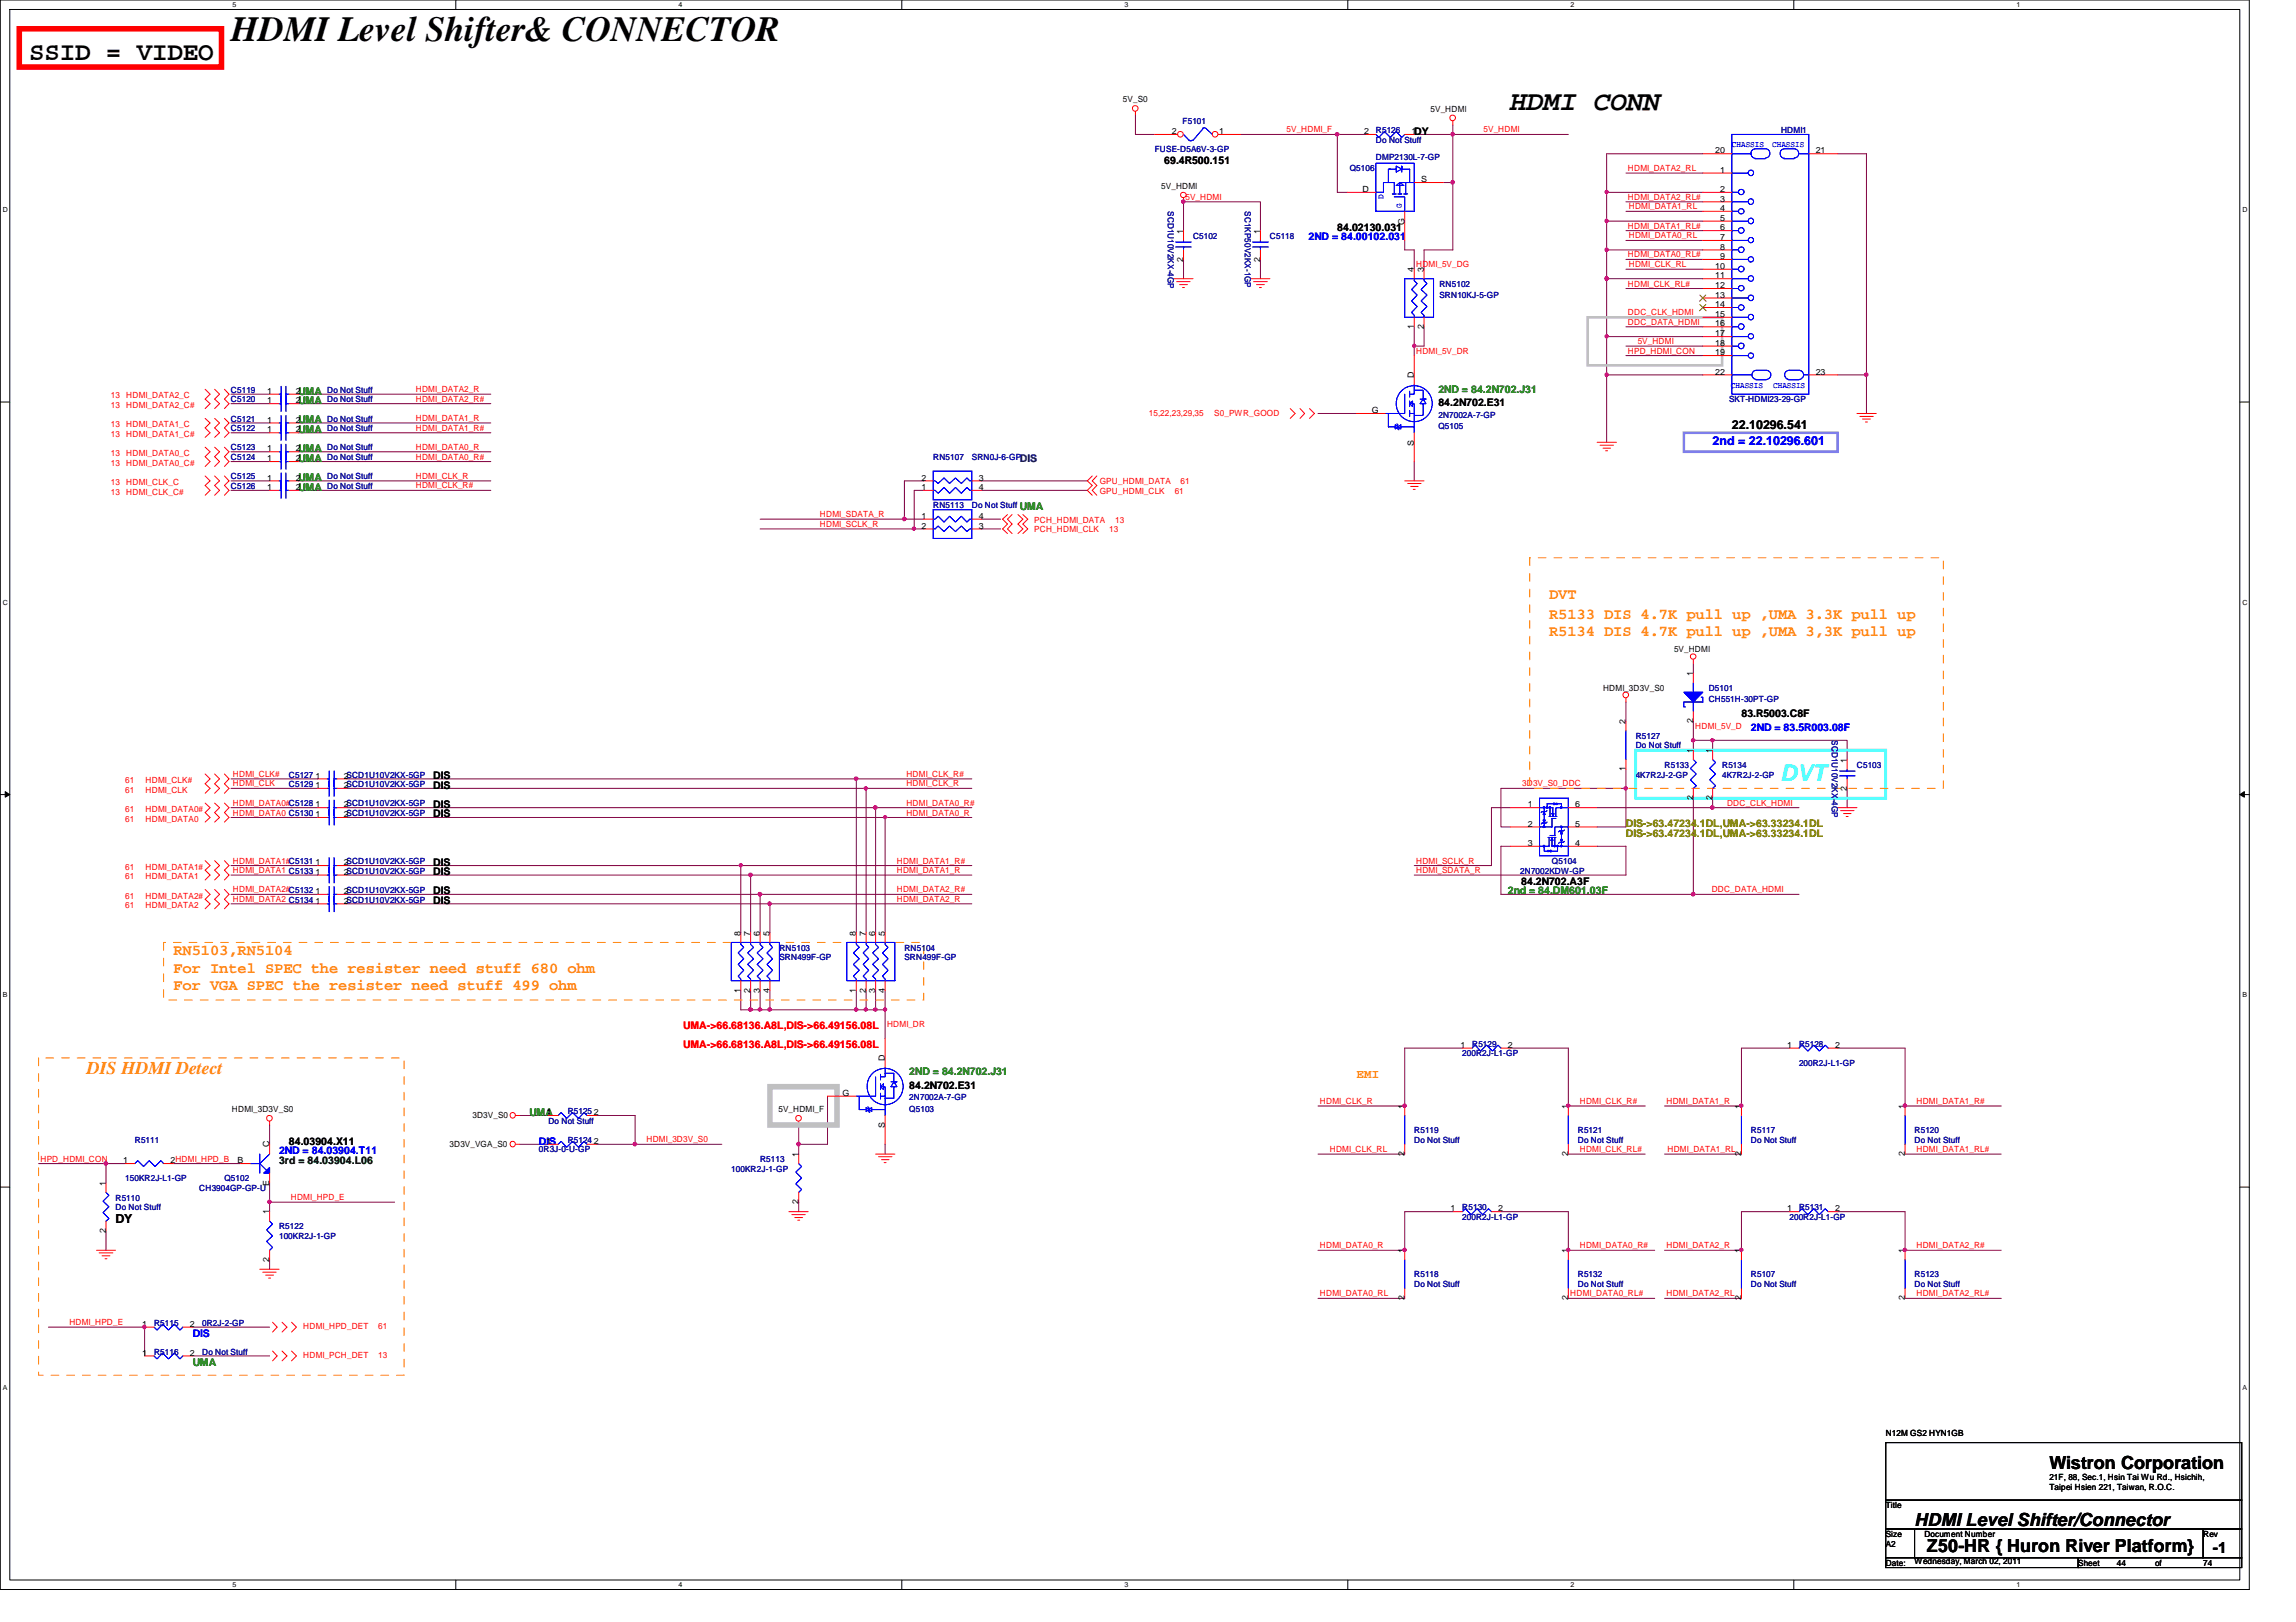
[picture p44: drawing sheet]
<svg xmlns="http://www.w3.org/2000/svg" width="297mm" height="210mm" viewBox="0 0 297 210" stroke-linecap="round" stroke-linejoin="round" font-family="sans-serif">
<defs><g id="words">
<text font-size="4.6" x="29.9" y="5.3">HDMI Level Shifter&amp; CONNECTOR</text>
<text font-size="3.6" x="195.4" y="14.2">HDMI CONN</text>
<text font-size="3.3" x="3.8" y="7.7">SSID = VIDEO</text>
<text font-size="3" fill="#0ff" x="230.3" y="101">DVT</text>
<text font-size="2.3" fill="#ff8000" x="11.2" y="139">DIS HDMI Detect</text>
<g font-size="2.3">
<text x="265.1" y="190.1">Wistron Corporation</text>
<text x="247.7" y="197.5">HDMI Level Shifter/Connector</text>
<text x="249.3" y="200.8">Z50-HR { Huron River Platform}</text>
</g>
<g font-size="2" fill="#ff8000">
<text x="200.4" y="77.6">DVT</text>
<text x="200.4" y="80.1">R5133 DIS 4.7K pull up ,UMA 3.3K pull up</text>
<text x="200.4" y="82.3">R5134 DIS 4.7K pull up ,UMA 3,3K pull up</text>
<text x="22.4" y="123.6">RN5103,RN5104</text>
<text x="22.4" y="125.9">For Intel SPEC the resister need stuff 680 ohm</text>
<text x="22.4" y="128.1">For VGA SPEC the resister need stuff 499 ohm</text>
</g>
<text font-size="2" x="286.3" y="201">-1</text>
<text font-size="1.6" fill="#00f" x="221.6" y="57.5">2nd = 22.10296.601</text>
<g font-size="1.6">
<text x="224.1" y="55.5">22.10296.541</text>
<text x="14.9" y="158.3">DY</text>
</g>
<text font-size="1.6" fill="#ff8000" x="175.5" y="139.5">EMI</text>
<g font-size="1.4">
<text x="183" y="17.4">DY</text>
<text x="150.6" y="21.2">69.4R500.151</text>
<text x="173" y="29.9">84.02130.031</text>
<text x="186.1" y="52.5">84.2N702.E31</text>
<text x="225.3" y="92.8">83.R5003.C8F</text>
<text x="56" y="100.8">DIS</text>
<text x="56" y="102.1">DIS</text>
<text x="56" y="105.8">DIS</text>
<text x="56" y="104.6">DIS</text>
<text x="56" y="113.3">DIS</text>
<text x="56" y="112">DIS</text>
<text x="56" y="115.7">DIS</text>
<text x="56" y="117">DIS</text>
<text x="196.8" y="114.5">84.2N702.A3F</text>
<text x="117.6" y="140.9">84.2N702.E31</text>
<text x="37.4" y="148.1">84.03904.X11</text>
</g>
<g font-size="1.4" fill="#00f">
<text x="169.3" y="31.1">2ND = 84.00102.031</text>
<text x="226.5" y="94.6">2ND = 83.5R003.08F</text>
<text x="36.1" y="149.4">2ND = 84.03904.T11</text>
<text x="69.7" y="148.1">DIS</text>
<text x="24.9" y="173">DIS</text>
</g>
<g font-size="1.4" fill="#008000">
<text x="38.6" y="52.3">UMA</text>
<text x="38.6" y="51.1">UMA</text>
<text x="186.1" y="50.8">2ND = 84.2N702.J31</text>
<text x="38.6" y="56">UMA</text>
<text x="38.6" y="54.8">UMA</text>
<text x="38.6" y="58.5">UMA</text>
<text x="38.6" y="59.7">UMA</text>
<text x="38.6" y="63.5">UMA</text>
<text x="38.6" y="62.2">UMA</text>
<text x="131.9" y="66">UMA</text>
<text x="195.1" y="115.7">2nd = 84.DM601.03F</text>
<text x="117.6" y="139.1">2ND = 84.2N702.J31</text>
<text x="68.5" y="144.4">UMA</text>
<text x="24.9" y="176.7">UMA</text>
</g>
<text font-size="1.4" fill="#004080" x="131.9" y="59.7">DIS</text>
<g font-size="1.4" fill="#808000">
<text x="210.4" y="107.1">DIS-&gt;63.47234.1DL,UMA-&gt;63.33234.1DL</text>
<text x="210.4" y="108.3">DIS-&gt;63.47234.1DL,UMA-&gt;63.33234.1DL</text>
</g>
<g font-size="1.4" fill="#f00">
<text x="88.4" y="135.7">UMA-&gt;66.68136.A8L,DIS-&gt;66.49156.08L</text>
<text x="88.4" y="133.2">UMA-&gt;66.68136.A8L,DIS-&gt;66.49156.08L</text>
</g>
<text font-size="1.4" fill="#004000" x="36.1" y="150.6">3rd = 84.03904.L06</text>
<g font-size="1.1">
<text x="145.3" y="13.3">5V_S0</text>
<text x="151.6" y="17.4">2</text>
<text x="157.7" y="17.4">1</text>
<text x="176.5" y="17.4">2</text>
<text x="182.6" y="17.4">1</text>
<text x="185.1" y="14.5">5V_HDMI</text>
<text x="183.9" y="23.6">S</text>
<text x="221.9" y="19.9">20</text>
<text x="222.5" y="22.4">1</text>
<text x="234.9" y="19.9">21</text>
<text x="150.2" y="24.4">5V_HDMI</text>
<text x="176.3" y="24.8">D</text>
<text x="181.7" y="29.1" transform="rotate(-90 181.7 29.1)">G</text>
<text x="222.5" y="26.1">3</text>
<text x="222.5" y="28.6">5</text>
<text x="222.5" y="24.8">2</text>
<text x="222.5" y="27.3">4</text>
<text x="222.5" y="29.8">6</text>
<text x="153.1" y="33.9" transform="rotate(-90 153.1 33.9)">2</text>
<text x="153.1" y="30.2" transform="rotate(-90 153.1 30.2)">1</text>
<text x="163" y="33.9" transform="rotate(-90 163 33.9)">2</text>
<text x="163" y="30.2" transform="rotate(-90 163 30.2)">1</text>
<text x="182.9" y="35.2" transform="rotate(-90 182.9 35.2)">4</text>
<text x="184.2" y="35.2" transform="rotate(-90 184.2 35.2)">3</text>
<text x="221.9" y="34.8">10</text>
<text x="222.5" y="31.1">7</text>
<text x="222.5" y="33.5">9</text>
<text x="222.5" y="32.3">8</text>
<text x="221.9" y="36">11</text>
<text x="221.9" y="38.5">13</text>
<text x="221.9" y="41">15</text>
<text x="221.9" y="37.3">12</text>
<text x="221.9" y="39.8">14</text>
<text x="182.9" y="42.6" transform="rotate(-90 182.9 42.6)">1</text>
<text x="184.2" y="42.6" transform="rotate(-90 184.2 42.6)">2</text>
<text x="221.9" y="43.5">17</text>
<text x="221.9" y="42.2">16</text>
<text x="221.9" y="44.7">18</text>
<text x="221.9" y="46">19</text>
<text x="34.6" y="52.2">1</text>
<text x="34.6" y="51">1</text>
<text x="38.3" y="52.2">2</text>
<text x="38.3" y="51">2</text>
<text x="177.5" y="53.5">G</text>
<text x="182.9" y="48.9" transform="rotate(-90 182.9 48.9)">D</text>
<text x="221.9" y="48.5">22</text>
<text x="234.9" y="48.5">23</text>
<text x="34.6" y="56">1</text>
<text x="34.6" y="54.7">1</text>
<text x="34.6" y="58.4">1</text>
<text x="34.6" y="59.7">1</text>
<text x="38.3" y="56">2</text>
<text x="38.3" y="54.7">2</text>
<text x="38.3" y="58.4">2</text>
<text x="38.3" y="59.7">2</text>
<text x="182.9" y="57.7" transform="rotate(-90 182.9 57.7)">S</text>
<text x="34.6" y="63.4">1</text>
<text x="34.6" y="62.2">1</text>
<text x="38.3" y="63.4">2</text>
<text x="38.3" y="62.2">2</text>
<text x="119.2" y="63.4">1</text>
<text x="119.2" y="62.2">2</text>
<text x="126.6" y="62.2">3</text>
<text x="126.6" y="63.4">4</text>
<text x="119.2" y="67.1">1</text>
<text x="119.2" y="68.4">2</text>
<text x="126.6" y="68.4">3</text>
<text x="126.6" y="67.1">4</text>
<text x="207.4" y="89.4">HDMI_3D3V_S0</text>
<text x="216.6" y="84.4">5V_HDMI</text>
<text x="219" y="87.5" transform="rotate(-90 219 87.5)">1</text>
<text x="210.3" y="93.7" transform="rotate(-90 210.3 93.7)">2</text>
<text x="219" y="93.6" transform="rotate(-90 219 93.6)">2</text>
<text x="40.8" y="102">1</text>
<text x="40.8" y="100.8">1</text>
<text x="44.5" y="102">2SCD1U10V2KX-5GP</text>
<text x="44.5" y="100.8">2SCD1U10V2KX-5GP</text>
<text x="210.3" y="99.8" transform="rotate(-90 210.3 99.8)">1</text>
<text x="219" y="97.4" transform="rotate(-90 219 97.4)">1</text>
<text x="221.5" y="97.4" transform="rotate(-90 221.5 97.4)">1</text>
<text x="238.9" y="98.7" transform="rotate(-90 238.9 98.7)">1</text>
<text x="40.8" y="105.7">1</text>
<text x="40.8" y="104.5">1</text>
<text x="44.5" y="105.7">2SCD1U10V2KX-5GP</text>
<text x="44.5" y="104.5">2SCD1U10V2KX-5GP</text>
<text x="197.7" y="104.5">1</text>
<text x="197.7" y="107">2</text>
<text x="203.8" y="107">5</text>
<text x="203.8" y="104.5">6</text>
<text x="219" y="103.5" transform="rotate(-90 219 103.5)">2</text>
<text x="221.5" y="103.5" transform="rotate(-90 221.5 103.5)">2</text>
<text x="238.9" y="102.3" transform="rotate(-90 238.9 102.3)">2</text>
<text x="40.8" y="113.2">1</text>
<text x="40.8" y="112">1</text>
<text x="44.5" y="113.2">2SCD1U10V2KX-5GP</text>
<text x="44.5" y="112">2SCD1U10V2KX-5GP</text>
<text x="197.7" y="109.5">3</text>
<text x="203.8" y="109.5">4</text>
<text x="40.8" y="115.7">1</text>
<text x="40.8" y="116.9">1</text>
<text x="44.5" y="115.7">2SCD1U10V2KX-5GP</text>
<text x="44.5" y="116.9">2SCD1U10V2KX-5GP</text>
<text x="95.8" y="121.1" transform="rotate(-90 95.8 121.1)">8</text>
<text x="97.1" y="121.1" transform="rotate(-90 97.1 121.1)">7</text>
<text x="98.3" y="121.1" transform="rotate(-90 98.3 121.1)">6</text>
<text x="99.6" y="121.1" transform="rotate(-90 99.6 121.1)">5</text>
<text x="110.7" y="121.1" transform="rotate(-90 110.7 121.1)">8</text>
<text x="112" y="121.1" transform="rotate(-90 112 121.1)">7</text>
<text x="113.2" y="121.1" transform="rotate(-90 113.2 121.1)">6</text>
<text x="114.5" y="121.1" transform="rotate(-90 114.5 121.1)">5</text>
<text x="95.8" y="128.4" transform="rotate(-90 95.8 128.4)">1</text>
<text x="97.1" y="128.4" transform="rotate(-90 97.1 128.4)">2</text>
<text x="98.3" y="128.4" transform="rotate(-90 98.3 128.4)">3</text>
<text x="99.6" y="128.4" transform="rotate(-90 99.6 128.4)">4</text>
<text x="110.7" y="128.4" transform="rotate(-90 110.7 128.4)">1</text>
<text x="112" y="128.4" transform="rotate(-90 112 128.4)">2</text>
<text x="113.2" y="128.4" transform="rotate(-90 113.2 128.4)">3</text>
<text x="114.5" y="128.4" transform="rotate(-90 114.5 128.4)">4</text>
<text x="114.5" y="137.2" transform="rotate(-90 114.5 137.2)">D</text>
<text x="188.9" y="135.6">1</text>
<text x="195.1" y="135.6">2</text>
<text x="231.2" y="135.6">1</text>
<text x="237.4" y="135.6">2</text>
<text x="30" y="143.9">HDMI_3D3V_S0</text>
<text x="100.7" y="143.9">5V_HDMI_F</text>
<text x="109" y="141.8">G</text>
<text x="181.7" y="143.5" transform="rotate(-90 181.7 143.5)">1</text>
<text x="202.9" y="143.5" transform="rotate(-90 202.9 143.5)">1</text>
<text x="225.3" y="143.5" transform="rotate(-90 225.3 143.5)">1</text>
<text x="246.4" y="143.5" transform="rotate(-90 246.4 143.5)">1</text>
<text x="34.8" y="148.5" transform="rotate(-90 34.8 148.5)">C</text>
<text x="58.2" y="148.4">3D3V_VGA_S0</text>
<text x="61.1" y="144.7">3D3V_S0</text>
<text x="70.7" y="148">1</text>
<text x="70.7" y="144.3">1</text>
<text x="76.8" y="148">2</text>
<text x="76.8" y="144.3">2</text>
<text x="103.3" y="149.7" transform="rotate(-90 103.3 149.7)">1</text>
<text x="114.5" y="146" transform="rotate(-90 114.5 146)">S</text>
<text x="181.7" y="149.6" transform="rotate(-90 181.7 149.6)">2</text>
<text x="202.9" y="149.6" transform="rotate(-90 202.9 149.6)">2</text>
<text x="225.3" y="149.6" transform="rotate(-90 225.3 149.6)">2</text>
<text x="246.4" y="149.6" transform="rotate(-90 246.4 149.6)">2</text>
<text x="13.7" y="153.4" transform="rotate(-90 13.7 153.4)">1</text>
<text x="15.9" y="150.5">1</text>
<text x="22.1" y="150.5">2HDMI_HPD_B</text>
<text x="30.7" y="150.5">B</text>
<text x="34.8" y="153.5" transform="rotate(-90 34.8 153.5)">E</text>
<text x="103.3" y="155.8" transform="rotate(-90 103.3 155.8)">2</text>
<text x="13.7" y="159.6" transform="rotate(-90 13.7 159.6)">2</text>
<text x="34.8" y="157.1" transform="rotate(-90 34.8 157.1)">1</text>
<text x="187.7" y="156.8">1</text>
<text x="193.8" y="156.8">2</text>
<text x="231.2" y="156.8">1</text>
<text x="237.4" y="156.8">2</text>
<text x="34.8" y="163.3" transform="rotate(-90 34.8 163.3)">2</text>
<text x="181.7" y="162.1" transform="rotate(-90 181.7 162.1)">1</text>
<text x="202.9" y="162.1" transform="rotate(-90 202.9 162.1)">1</text>
<text x="225.3" y="162.1" transform="rotate(-90 225.3 162.1)">1</text>
<text x="246.4" y="162.1" transform="rotate(-90 246.4 162.1)">1</text>
<text x="18.4" y="171.7">1</text>
<text x="24.6" y="171.7">2</text>
<text x="181.7" y="168.3" transform="rotate(-90 181.7 168.3)">2</text>
<text x="202.9" y="168.3" transform="rotate(-90 202.9 168.3)">2</text>
<text x="225.3" y="168.3" transform="rotate(-90 225.3 168.3)">2</text>
<text x="246.4" y="168.3" transform="rotate(-90 246.4 168.3)">2</text>
<text x="18.4" y="175.4">1</text>
<text x="24.6" y="175.4">2</text>
<text x="244" y="185.9">N12M GS2 HYN1GB</text>
<text x="265.1" y="191.5">21F, 88, Sec.1, Hsin Tai Wu Rd., Hsichih,</text>
<text x="244" y="195.2">Title</text>
<text x="265.1" y="192.8">Taipei Hsien 221, Taiwan, R.O.C.</text>
<text x="244" y="202.6">Date:</text>
<text x="244" y="200.2">A2</text>
<text x="244" y="198.9">Size</text>
<text x="247.7" y="202.4">Wednesday, March 02, 2011</text>
<text x="249" y="198.9">Document Number</text>
<text x="268.9" y="202.6">Sheet</text>
<text x="273.9" y="202.6">44</text>
<text x="278.8" y="202.6">of</text>
<text x="285" y="198.9">Rev</text>
<text x="285" y="202.6">74</text>
</g>
<g font-size="1.1" fill="#000080">
<text x="153" y="16.1">F5101</text>
<text x="178" y="17.2">R5126</text>
<text x="230.4" y="17.2">HDMI1</text>
<text x="149.4" y="19.7">FUSE-D5A6V-3-GP</text>
<text x="174.6" y="22.2">Q5106</text>
<text x="178" y="18.5">Do Not Stuff</text>
<text x="178" y="20.7">DMP2130L-7-GP</text>
<text x="151.1" y="27.3" transform="rotate(90 151.1 27.3)">SCD1U10V2KX-4GP</text>
<text x="161" y="27.3" transform="rotate(90 161 27.3)">SC1KP50V2KX-1GP</text>
<text x="154.3" y="30.9">C5102</text>
<text x="164.3" y="30.9">C5118</text>
<text x="186.2" y="37.1">RN5102</text>
<text x="186.2" y="38.6">SRN10KJ-5-GP</text>
<text x="29.9" y="52.1">C5120</text>
<text x="29.9" y="50.8">C5119</text>
<text x="42.3" y="52.1">Do Not Stuff</text>
<text x="42.3" y="50.8">Do Not Stuff</text>
<text x="223.7" y="52.1">SKT-HDMI23-29-GP</text>
<text x="29.9" y="55.8">C5122</text>
<text x="29.9" y="54.6">C5121</text>
<text x="29.9" y="58.3">C5123</text>
<text x="29.9" y="59.5">C5124</text>
<text x="42.3" y="55.8">Do Not Stuff</text>
<text x="42.3" y="54.6">Do Not Stuff</text>
<text x="42.3" y="58.3">Do Not Stuff</text>
<text x="42.3" y="59.5">Do Not Stuff</text>
<text x="120.7" y="59.5">RN5107</text>
<text x="125.7" y="59.5">SRN0J-6-GP</text>
<text x="186.1" y="55.5">Q5105</text>
<text x="186.1" y="54.1">2N7002A-7-GP</text>
<text x="29.9" y="63.3">C5126</text>
<text x="29.9" y="62">C5125</text>
<text x="42.3" y="63.3">Do Not Stuff</text>
<text x="42.3" y="62">Do Not Stuff</text>
<text x="120.7" y="65.7">RN5113</text>
<text x="125.7" y="65.7">Do Not Stuff</text>
<text x="221.1" y="89.4">D5101</text>
<text x="211.6" y="95.6">R5127</text>
<text x="221.1" y="90.9">CH551H-30PT-GP</text>
<text x="237" y="95.8" transform="rotate(90 237 95.8)">SCD1U10V2KX-4GP</text>
<text x="37.4" y="101.9">C5129</text>
<text x="37.4" y="100.6">C5127</text>
<text x="211.6" y="100.6">4K7R2J-2-GP</text>
<text x="211.6" y="96.9">Do Not Stuff</text>
<text x="215.3" y="99.4">R5133</text>
<text x="222.8" y="99.4">R5134</text>
<text x="222.8" y="100.6">4K7R2J-2-GP</text>
<text x="240.2" y="99.4">C5103</text>
<text x="196.7" y="113.1">2N7002KDW-GP</text>
<text x="200.8" y="111.8">Q5104</text>
<text x="100.8" y="123">RN5103</text>
<text x="100.8" y="124.2">SRN499F-GP</text>
<text x="117" y="123">RN5104</text>
<text x="117" y="124.2">SRN499F-GP</text>
<text x="189.2" y="136.7">200R2J-L1-GP</text>
<text x="190.5" y="135.5">R5129</text>
<text x="232.7" y="135.5">R5128</text>
<text x="232.7" y="138">200R2J-L1-GP</text>
<text x="117.6" y="143.9">Q5103</text>
<text x="117.6" y="142.4">2N7002A-7-GP</text>
<text x="17.4" y="147.9">R5111</text>
<text x="69.7" y="149.1">0R3J-0-U-GP</text>
<text x="70.9" y="145.4">Do Not Stuff</text>
<text x="73.4" y="147.9">R5124</text>
<text x="73.4" y="144.2">R5125</text>
<text x="183" y="146.6">R5119</text>
<text x="183" y="147.9">Do Not Stuff</text>
<text x="204.1" y="146.6">R5121</text>
<text x="204.1" y="147.9">Do Not Stuff</text>
<text x="226.5" y="146.6">R5117</text>
<text x="226.5" y="147.9">Do Not Stuff</text>
<text x="247.7" y="146.6">R5120</text>
<text x="247.7" y="147.9">Do Not Stuff</text>
<text x="14.9" y="155.4">R5110</text>
<text x="16.2" y="152.9">150KR2J-L1-GP</text>
<text x="25.8" y="154.1">CH3904GP-GP-U</text>
<text x="29" y="152.9">Q5102</text>
<text x="94.6" y="151.6">100KR2J-1-GP</text>
<text x="98.3" y="150.4">R5113</text>
<text x="14.9" y="156.6">Do Not Stuff</text>
<text x="36.1" y="159.1">R5122</text>
<text x="36.1" y="160.4">100KR2J-1-GP</text>
<text x="189.2" y="156.6">R5130</text>
<text x="189.2" y="157.9">200R2J-L1-GP</text>
<text x="231.5" y="157.9">200R2J-L1-GP</text>
<text x="232.7" y="156.6">R5131</text>
<text x="183" y="165.3">R5118</text>
<text x="183" y="166.6">Do Not Stuff</text>
<text x="204.1" y="165.3">R5132</text>
<text x="204.1" y="166.6">Do Not Stuff</text>
<text x="226.5" y="165.3">R5107</text>
<text x="226.5" y="166.6">Do Not Stuff</text>
<text x="247.7" y="165.3">R5123</text>
<text x="247.7" y="166.6">Do Not Stuff</text>
<text x="19.9" y="171.5">R5115</text>
<text x="26.2" y="171.5">0R2J-2-GP</text>
<text x="19.9" y="175.3">R5116</text>
<text x="26.2" y="175.3">Do Not Stuff</text>
</g>
<g font-size="1.1" fill="#f00">
<text x="166.5" y="17.1">5V_HDMI_F</text>
<text x="191.9" y="17.1">5V_HDMI</text>
<text x="210.6" y="22.1">HDMI_DATA2_RL</text>
<text x="153.4" y="25.9">5V_HDMI</text>
<text x="210.6" y="29.6">HDMI_DATA1_RL#</text>
<text x="210.6" y="25.9">HDMI_DATA2_RL#</text>
<text x="210.7" y="27.1">HDMI_DATA1_RL</text>
<text x="183.2" y="34.6">HDMI_5V_DG</text>
<text x="210.6" y="33.3">HDMI_DATA0_RL#</text>
<text x="210.7" y="30.9">HDMI_DATA0_RL</text>
<text x="210.7" y="34.6">HDMI_CLK_RL</text>
<text x="210.6" y="37.1">HDMI_CLK_RL#</text>
<text x="210.6" y="40.8">DDC_CLK_HDMI</text>
<text x="183.2" y="45.8">HDMI_5V_DR</text>
<text x="210.6" y="45.8">HPD_HDMI_CON</text>
<text x="210.6" y="42">DDC_DATA_HDMI</text>
<text x="211.9" y="44.5">5V_HDMI</text>
<text x="14.3" y="52.8">13</text>
<text x="14.3" y="51.6">13</text>
<text x="16.3" y="52.8">HDMI_DATA2_C#</text>
<text x="16.3" y="51.6">HDMI_DATA2_C</text>
<text x="53.8" y="52">HDMI_DATA2_R#</text>
<text x="53.8" y="50.8">HDMI_DATA2_R</text>
<text x="148.6" y="53.8">15,22,23,29,35</text>
<text x="157.1" y="53.8">S0_PWR_GOOD</text>
<text x="14.3" y="59.1">13</text>
<text x="14.3" y="56.6">13</text>
<text x="14.3" y="55.3">13</text>
<text x="16.3" y="59.1">HDMI_DATA0_C</text>
<text x="16.3" y="56.6">HDMI_DATA1_C#</text>
<text x="16.3" y="55.3">HDMI_DATA1_C</text>
<text x="53.8" y="59.5">HDMI_DATA0_R#</text>
<text x="53.8" y="58.2">HDMI_DATA0_R</text>
<text x="53.8" y="55.8">HDMI_DATA1_R#</text>
<text x="53.8" y="54.5">HDMI_DATA1_R</text>
<text x="14.3" y="64">13</text>
<text x="14.3" y="62.8">13</text>
<text x="14.3" y="60.3">13</text>
<text x="16.3" y="64">HDMI_CLK_C#</text>
<text x="16.3" y="62.8">HDMI_CLK_C</text>
<text x="16.3" y="60.3">HDMI_DATA0_C#</text>
<text x="53.8" y="63.2">HDMI_CLK_R#</text>
<text x="53.8" y="62">HDMI_CLK_R</text>
<text x="142.3" y="62.7">GPU_HDMI_DATA</text>
<text x="142.3" y="63.9">GPU_HDMI_CLK</text>
<text x="152" y="63.9">61</text>
<text x="152.7" y="62.7">61</text>
<text x="106.1" y="68.2">HDMI_SCLK_R</text>
<text x="106.1" y="66.9">HDMI_SDATA_R</text>
<text x="133.8" y="68.9">PCH_HDMI_CLK</text>
<text x="133.8" y="67.6">PCH_HDMI_DATA</text>
<text x="143.5" y="68.9">13</text>
<text x="144.3" y="67.6">13</text>
<text x="219.3" y="94.3">HDMI_5V_D</text>
<text x="16.2" y="101.3">61</text>
<text x="18.8" y="101.3">HDMI_CLK#</text>
<text x="30.1" y="101.8">HDMI_CLK</text>
<text x="30.1" y="100.5">HDMI_CLK#</text>
<text x="117.3" y="101.8">HDMI_CLK_R</text>
<text x="117.3" y="100.5">HDMI_CLK_R#</text>
<text x="196.9" y="101.8">3D3V_S0_DDC</text>
<text x="16.2" y="102.6">61</text>
<text x="16.2" y="105.1">61</text>
<text x="16.2" y="106.3">61</text>
<text x="18.8" y="102.6">HDMI_CLK</text>
<text x="18.8" y="105.1">HDMI_DATA0#</text>
<text x="18.8" y="106.3">HDMI_DATA0</text>
<text x="30.1" y="105.5">HDMI_DATA0 C5130</text>
<text x="30.1" y="104.3">HDMI_DATA0#C5128</text>
<text x="117.3" y="104.3">HDMI_DATA0_R#</text>
<text x="117.3" y="105.5">HDMI_DATA0_R</text>
<text x="223.4" y="104.3">DDC_CLK_HDMI</text>
<text x="16.2" y="112.6">61</text>
<text x="16.2" y="113.8">61</text>
<text x="18.8" y="112.6">HDMI_DATA1#</text>
<text x="18.8" y="113.8">HDMI_DATA1</text>
<text x="30.1" y="113">HDMI_DATA1 C5133</text>
<text x="30.1" y="111.8">HDMI_DATA1#C5131</text>
<text x="116" y="113">HDMI_DATA1_R</text>
<text x="116" y="111.8">HDMI_DATA1_R#</text>
<text x="183.2" y="111.8">HDMI_SCLK_R</text>
<text x="183.2" y="113">HDMI_SDATA_R</text>
<text x="16.2" y="116.3">61</text>
<text x="16.2" y="117.5">61</text>
<text x="18.8" y="116.3">HDMI_DATA2#</text>
<text x="18.8" y="117.5">HDMI_DATA2</text>
<text x="30.1" y="115.5">HDMI_DATA2#C5132</text>
<text x="30.1" y="116.7">HDMI_DATA2 C5134</text>
<text x="116" y="116.7">HDMI_DATA2_R</text>
<text x="116" y="115.5">HDMI_DATA2_R#</text>
<text x="221.4" y="115.5">DDC_DATA_HDMI</text>
<text x="114.8" y="132.9">HDMI_DR</text>
<text x="170.8" y="142.9">HDMI_CLK_R</text>
<text x="204.4" y="142.9">HDMI_CLK_R#</text>
<text x="215.6" y="142.9">HDMI_DATA1_R</text>
<text x="247.9" y="142.9">HDMI_DATA1_R#</text>
<text x="83.6" y="147.8">HDMI_3D3V_S0</text>
<text x="172" y="149.1">HDMI_CLK_RL</text>
<text x="204.4" y="149.1">HDMI_CLK_RL#</text>
<text x="215.7" y="149.1">HDMI_DATA1_RL</text>
<text x="247.9" y="149.1">HDMI_DATA1_RL#</text>
<text x="5.2" y="150.3">HPD_HDMI_CON</text>
<text x="37.6" y="155.3">HDMI_HPD_E</text>
<text x="170.8" y="161.5">HDMI_DATA0_R</text>
<text x="204.4" y="161.5">HDMI_DATA0_R#</text>
<text x="215.6" y="161.5">HDMI_DATA2_R</text>
<text x="247.9" y="161.5">HDMI_DATA2_R#</text>
<text x="170.8" y="167.8">HDMI_DATA0_RL</text>
<text x="203.2" y="167.8">HDMI_DATA0_RL#</text>
<text x="215.6" y="167.8">HDMI_DATA2_RL</text>
<text x="247.9" y="167.8">HDMI_DATA2_RL#</text>
<text x="9" y="171.5">HDMI_HPD_E</text>
<text x="39.2" y="172">HDMI_HPD_DET</text>
<text x="48.9" y="172">61</text>
<text x="39.2" y="175.8">HDMI_PCH_DET</text>
<text x="48.9" y="175.8">13</text>
</g>
<g font-size="1.1" fill="#00f">
<text x="224.1" y="19">CHASSIS</text>
<text x="229.3" y="19">CHASSIS</text>
<text x="179" y="25.7" transform="rotate(-90 179 25.7)">D</text>
<text x="181.4" y="26.9" transform="rotate(-90 181.4 26.9)">G</text>
<text x="223.9" y="50.2">CHASSIS</text>
<text x="229.4" y="50.2">CHASSIS</text>
</g>
<g font-size=".9">
<text x="30.1" y=".9">5</text>
<text x="87.8" y=".9">4</text>
<text x="145.5" y=".9">3</text>
<text x="203.2" y=".9">2</text>
<text x="260.9" y=".9">1</text>
<text x=".4" y="27.4">D</text>
<text x="290.1" y="27.4">D</text>
<text x=".4" y="78.2">C</text>
<text x="290.1" y="78.2">C</text>
<text x=".4" y="129">B</text>
<text x="290.1" y="129">B</text>
<text x=".4" y="179.8">A</text>
<text x="290.1" y="179.8">A</text>
<text x="30.1" y="205.4">5</text>
<text x="87.8" y="205.4">4</text>
<text x="145.5" y="205.4">3</text>
<text x="203.2" y="205.4">2</text>
<text x="260.9" y="205.4">1</text>
</g>
</g></defs>
<path d="M0 0h291v205.7h-291zM1.3 1.2h288.5v203.3h-288.5z" fill="none" stroke="#000" stroke-width=".13"/>
<g fill="#fff">
<path d="M30.1 .1h.5v1h-.5z"/>
<path d="M30.1 204.6h.5v1h-.5z"/>
</g>
<path d="M59 0v1.2M59 204.5v1.2" fill="none" stroke="#000" stroke-width=".13"/>
<g fill="#fff">
<path d="M87.8 .1h.5v1h-.5z"/>
<path d="M87.8 204.6h.5v1h-.5z"/>
</g>
<path d="M116.7 0v1.2M116.7 204.5v1.2" fill="none" stroke="#000" stroke-width=".13"/>
<g fill="#fff">
<path d="M145.5 .1h.5v1h-.5z"/>
<path d="M145.5 204.6h.5v1h-.5z"/>
</g>
<path d="M174.4 0v1.2M174.4 204.5v1.2" fill="none" stroke="#000" stroke-width=".13"/>
<g fill="#fff">
<path d="M203.2 .1h.5v1h-.5z"/>
<path d="M203.2 204.6h.5v1h-.5z"/>
</g>
<path d="M232.1 0v1.2M232.1 204.5v1.2" fill="none" stroke="#000" stroke-width=".13"/>
<g fill="#fff">
<path d="M260.9 .1h.5v1h-.5z"/>
<path d="M260.9 204.6h.5v1h-.5z"/>
<path d="M.4 26.6h.6v1h-.6z"/>
<path d="M290.1 26.6h.6v1h-.6z"/>
<path d="M.4 77.4h.6v1h-.6z"/>
<path d="M290.1 77.4h.6v1h-.6z"/>
</g>
<path d="M0 52h1.3M289.8 52h1.2" fill="none" stroke="#000" stroke-width=".13"/>
<g fill="#fff">
<path d="M.4 128.2h.6v1h-.6z"/>
<path d="M290.1 128.2h.6v1h-.6z"/>
</g>
<path d="M0 102.8h1.3M.7 102.4l.6 .4-.6 .4zM289.8 102.8h1.2M289.8 102.8l.6-.4v.8z" fill="none" stroke="#000" stroke-width=".13"/>
<path d="M.7 102.4l.6 .4-.6 .4zM289.8 102.8l.6-.4v.8z" fill="#000"/>
<g fill="#fff">
<path d="M.4 179h.5v1h-.5z"/>
<path d="M290.1 179h.6v1h-.6z"/>
</g>
<path d="M0 153.6h1.3M289.8 153.6h1.2" fill="none" stroke="#000" stroke-width=".13"/>
<path d="M117 67.2h2.5" fill="none" stroke="#800040" stroke-width=".13"/>
<path d="M116.8 67h.3l.1 .1-.1 .2-.1 .1-.2-.1z" fill-rule="evenodd" fill="#f0f"/>
<path d="M116.8 67h.3l.1 .1-.1 .2-.1 .1-.2-.1z" fill="none" stroke="#f0f" stroke-width=".13"/>
<path d="M118.3 68.5h1.2" fill="none" stroke="#800040" stroke-width=".13"/>
<path d="M118.1 68.3h.3v.1v.1l-.2 .1-.1-.1z" fill-rule="evenodd" fill="#f0f"/>
<path d="M118.1 68.3h.3v.1v.1l-.2 .1-.1-.1z" fill="none" stroke="#f0f" stroke-width=".13"/>
<path d="M95.8 128.2v2.5M99.6 128.2v2.5M110.8 128.2v2.5M114.5 148.1v1.3" fill="none" stroke="#800040" stroke-width=".13"/>
<path d="M99.4 130.5h.3l.1 .1-.1 .2-.1 .1-.2-.1z" fill-rule="evenodd" fill="#f0f"/>
<path d="M99.4 130.5h.3l.1 .1-.1 .2-.1 .1-.2-.1z" fill="none" stroke="#f0f" stroke-width=".13"/>
<path d="M107.1 148.1h-3.8v1.3" fill="none" stroke="#800040" stroke-width=".13"/>
<path d="M103.1 147.9h.4v.1v.2l-.2 .1-.2-.1z" fill-rule="evenodd" fill="#f0f"/>
<path d="M103.1 147.9h.4v.1v.2l-.2 .1-.2-.1z" fill="none" stroke="#f0f" stroke-width=".13"/>
<path d="M114.5 130.7v3.7" fill="none" stroke="#800040" stroke-width=".13"/>
<path d="M114.4 130.5h.2l.1 .1-.1 .2-.1 .1-.1-.1z" fill-rule="evenodd" fill="#f0f"/>
<path d="M114.4 130.5h.2l.1 .1-.1 .2-.1 .1-.1-.1z" fill="none" stroke="#f0f" stroke-width=".13"/>
<path d="M170.5 53.5h5M183 59.7v2.5M183 44.8h1.2M103.3 145.6v2.5" fill="none" stroke="#800040" stroke-width=".13"/>
<path d="M182.8 44.6h.3l.1 .1-.1 .2-.1 .1-.2-.1z" fill-rule="evenodd" fill="#f0f"/>
<path d="M182.8 44.6h.3l.1 .1-.1 .2-.1 .1-.2-.1z" fill="none" stroke="#f0f" stroke-width=".13"/>
<path d="M173 24.9h1.3M34.9 145.6v2.5M34.9 153.1v3.7" fill="none" stroke="#800040" stroke-width=".13"/>
<path d="M34.7 155.4h.3l.1 .1-.1 .2h-.2h-.1z" fill-rule="evenodd" fill="#f0f"/>
<path d="M34.7 155.4h.3l.1 .1-.1 .2h-.2h-.1z" fill="none" stroke="#f0f" stroke-width=".13"/>
<path d="M16.2 150.6h-2.5v2.5M22.4 150.6h8.8" fill="none" stroke="#800040" stroke-width=".13"/>
<path d="M13.5 150.4h.3l.1 .1-.1 .2-.1 .1-.2-.1z" fill-rule="evenodd" fill="#f0f"/>
<path d="M13.5 150.4h.3l.1 .1-.1 .2-.1 .1-.2-.1z" fill="none" stroke="#f0f" stroke-width=".13"/>
<path d="M176.7 17.4h-3.7v7.5M5 150.6h8.7M13.7 159.3v2.5M34.9 155.6h16.2M34.9 163v1.3" fill="none" stroke="#800040" stroke-width=".13"/>
<path d="M172.8 17.2h.3l.1 .2-.1 .1-.1 .1-.2-.1z" fill-rule="evenodd" fill="#f0f"/>
<path d="M172.8 17.2h.3l.1 .2-.1 .1-.1 .1-.2-.1z" fill="none" stroke="#f0f" stroke-width=".13"/>
<path d="M146.9 14.9v2.5M119.5 63.5h-1.2v5h-20M119.5 62.2h-2.5v5M127 67.2h2.5M127 68.5h2.5M110.8 130.7h1.3" fill="none" stroke="#800040" stroke-width=".13"/>
<path d="M111.9 130.5h.2l.1 .1-.1 .2-.1 .1-.1-.1z" fill-rule="evenodd" fill="#f0f"/>
<path d="M111.9 130.5h.2l.1 .1-.1 .2-.1 .1-.1-.1z" fill="none" stroke="#f0f" stroke-width=".13"/>
<path d="M110.6 130.5h.3l.1 .1-.1 .2-.2 .1-.1-.1z" fill-rule="evenodd" fill="#f0f"/>
<path d="M110.6 130.5h.3l.1 .1-.1 .2-.2 .1-.1-.1z" fill="none" stroke="#f0f" stroke-width=".13"/>
<path d="M95.8 130.7h1.3" fill="none" stroke="#800040" stroke-width=".13"/>
<path d="M96.9 130.5h.3l.1 .1-.1 .2-.1 .1-.2-.1z" fill-rule="evenodd" fill="#f0f"/>
<path d="M96.9 130.5h.3l.1 .1-.1 .2-.1 .1-.2-.1z" fill="none" stroke="#f0f" stroke-width=".13"/>
<path d="M183 44.8v1.2M184.2 42.3v2.5M210.4 90.8v2.5M195.4 104.5h-2.4v7.5h-10M195.4 107h-1.2v-5h16.2v5h-3.8M195.4 109.5h-1.2v6.2M206.6 109.5h3.8v3.7h-27.4M219.1 115.7h13.6M221.6 104.5h11.1" fill="none" stroke="#800040" stroke-width=".13"/>
<path d="M210.2 101.9h.3l.1 .1-.1 .2h-.2h-.1z" fill-rule="evenodd" fill="#f0f"/>
<path d="M210.2 101.9h.3l.1 .1-.1 .2h-.2h-.1z" fill="none" stroke="#f0f" stroke-width=".13"/>
<path d="M188 17.4v6.2M181.7 31.1v1.2M186.7 23.6h1.3v8.7h-3.8v2.5M210.4 99.6v2.4M219.1 85.9v1.2M103.3 155.6v1.2" fill="none" stroke="#800040" stroke-width=".13"/>
<path d="M187.8 23.4h.3l.1 .2-.1 .2h-.2h-.1z" fill-rule="evenodd" fill="#f0f"/>
<path d="M187.8 23.4h.3l.1 .2-.1 .2h-.2h-.1z" fill="none" stroke="#f0f" stroke-width=".13"/>
<path d="M183 17.4h19.9" fill="none" stroke="#800040" stroke-width=".13"/>
<path d="M187.8 17.2h.3l.1 .2-.1 .1-.2 .1-.1-.1z" fill-rule="evenodd" fill="#f0f"/>
<path d="M187.8 17.2h.3l.1 .2-.1 .1-.2 .1-.1-.1z" fill="none" stroke="#f0f" stroke-width=".13"/>
<path d="M160.6 17.4h12.4M153.1 33.6v2.5M153.1 29.8v-3.7h10v3.7M163.1 33.6v2.5M181.7 32.3h1.3v2.5" fill="none" stroke="#800040" stroke-width=".13"/>
<path d="M152.9 25.9h.3l.1 .2-.1 .2h-.1h-.2z" fill-rule="evenodd" fill="#f0f"/>
<path d="M152.9 25.9h.3l.1 .2-.1 .2h-.1h-.2z" fill="none" stroke="#f0f" stroke-width=".13"/>
<path d="M146.9 17.4h2.5M188 16.2v1.2M127 62.2h13.7M127 63.5h13.7M97.1 128.2v2.5h1.2" fill="none" stroke="#800040" stroke-width=".13"/>
<path d="M96.9 130.5h.3l.1 .1-.1 .2-.1 .1-.2-.1z" fill-rule="evenodd" fill="#f0f"/>
<path d="M96.9 130.5h.3l.1 .1-.1 .2-.1 .1-.2-.1z" fill="none" stroke="#f0f" stroke-width=".13"/>
<path d="M98.3 128.2v2.5h1.3" fill="none" stroke="#800040" stroke-width=".13"/>
<path d="M98.1 130.5h.4v.1v.2l-.2 .1-.2-.1z" fill-rule="evenodd" fill="#f0f"/>
<path d="M98.1 130.5h.4v.1v.2l-.2 .1-.2-.1z" fill="none" stroke="#f0f" stroke-width=".13"/>
<path d="M113.3 128.2v2.5M114.5 128.2v2.5" fill="none" stroke="#800040" stroke-width=".13"/>
<path d="M113.1 130.5h.3l.1 .1-.1 .2-.2 .1-.1-.1z" fill-rule="evenodd" fill="#f0f"/>
<path d="M113.1 130.5h.3l.1 .1-.1 .2-.2 .1-.1-.1z" fill="none" stroke="#f0f" stroke-width=".13"/>
<path d="M99.6 130.7h11.2M112.1 128.2v2.5h2.4" fill="none" stroke="#800040" stroke-width=".13"/>
<path d="M99.4 130.5h.3l.1 .1-.1 .2-.1 .1-.2-.1z" fill-rule="evenodd" fill="#f0f"/>
<path d="M99.4 130.5h.3l.1 .1-.1 .2-.1 .1-.2-.1z" fill="none" stroke="#f0f" stroke-width=".13"/>
<path d="M183 42.3v2.5M98.3 67.2h18.7M6.3 171.7h12.4v3.8M24.9 171.7h10M24.9 175.5h10" fill="none" stroke="#800040" stroke-width=".13"/>
<path d="M18.5 171.6h.3l.1 .1-.1 .2-.1 .1-.2-.1z" fill-rule="evenodd" fill="#f0f"/>
<path d="M18.5 171.6h.3l.1 .1-.1 .2-.1 .1-.2-.1z" fill="none" stroke="#f0f" stroke-width=".13"/>
<path d="M38.6 52.2h24.9M38.6 51h24.9M38.6 59.7h24.9M38.6 58.5h24.9M38.6 56h24.9M38.6 54.7h24.9M38.6 63.5h24.9M38.6 62.2h24.9M170.5 149.4h11.2M215.3 143.1h10" fill="none" stroke="#800040" stroke-width=".13"/>
<path d="M225.1 142.9h.3l.1 .2-.1 .1-.1 .1-.2-.1z" fill-rule="evenodd" fill="#f0f"/>
<path d="M225.1 142.9h.3l.1 .2-.1 .1-.1 .1-.2-.1z" fill="none" stroke="#f0f" stroke-width=".13"/>
<path d="M170.5 143.1h11.2M215.3 161.8h10" fill="none" stroke="#800040" stroke-width=".13"/>
<path d="M225.1 161.6h.3l.1 .2-.1 .1-.1 .1-.2-.1z" fill-rule="evenodd" fill="#f0f"/>
<path d="M225.1 161.6h.3l.1 .2-.1 .1-.1 .1-.2-.1z" fill="none" stroke="#f0f" stroke-width=".13"/>
<path d="M215.3 149.4h10M246.5 143.1h12.4M170.5 161.8h11.2M170.5 168h11.2M202.9 168h11.2M215.3 168h10M246.5 168h12.4" fill="none" stroke="#800040" stroke-width=".13"/>
<path d="M246.3 142.9h.3l.1 .2-.1 .1-.2 .1-.1-.1z" fill-rule="evenodd" fill="#f0f"/>
<path d="M246.3 142.9h.3l.1 .2-.1 .1-.2 .1-.1-.1z" fill="none" stroke="#f0f" stroke-width=".13"/>
<path d="M246.5 161.8h12.4" fill="none" stroke="#800040" stroke-width=".13"/>
<path d="M246.3 161.6h.3l.1 .2-.1 .1-.2 .1-.1-.1z" fill-rule="evenodd" fill="#f0f"/>
<path d="M246.3 161.6h.3l.1 .2-.1 .1-.2 .1-.1-.1z" fill="none" stroke="#f0f" stroke-width=".13"/>
<path d="M202.9 143.1h9.9M246.5 149.4h12.4" fill="none" stroke="#800040" stroke-width=".13"/>
<path d="M202.7 142.9h.3l.1 .2-.1 .1-.1 .1-.2-.1z" fill-rule="evenodd" fill="#f0f"/>
<path d="M202.7 142.9h.3l.1 .2-.1 .1-.1 .1-.2-.1z" fill="none" stroke="#f0f" stroke-width=".13"/>
<path d="M202.9 149.4h9.9M202.9 161.8h11.2" fill="none" stroke="#800040" stroke-width=".13"/>
<path d="M202.7 161.6h.3l.1 .2-.1 .1-.1 .1-.2-.1z" fill-rule="evenodd" fill="#f0f"/>
<path d="M202.7 161.6h.3l.1 .2-.1 .1-.1 .1-.2-.1z" fill="none" stroke="#f0f" stroke-width=".13"/>
<g fill="none" stroke="#800040" stroke-width=".13">
<path d="M29.9 59.7h5M29.9 58.5h5M29.9 56h5M29.9 54.7h5M29.9 52.2h5M29.9 51h5M29.9 63.5h5M29.9 62.2h5M181.7 135.6v7.5M231.5 135.6h-6.2v7.5M237.7 135.6h8.8v7.5M231.5 156.8h-6.2v5"/>
<path d="M237.7 156.8h8.8v5"/>
</g>
<path d="M181.5 142.9h.4v.2v.1l-.2 .1-.2-.1z" fill-rule="evenodd" fill="#f0f"/>
<path d="M181.5 142.9h.4v.2v.1l-.2 .1-.2-.1z" fill="none" stroke="#f0f" stroke-width=".13"/>
<path d="M181.7 135.6h7.5M195.4 135.6h7.5v7.5M181.7 156.8v5" fill="none" stroke="#800040" stroke-width=".13"/>
<path d="M181.5 161.6h.4v.2v.1l-.2 .1-.2-.1z" fill-rule="evenodd" fill="#f0f"/>
<path d="M181.5 161.6h.4v.2v.1l-.2 .1-.2-.1z" fill="none" stroke="#f0f" stroke-width=".13"/>
<path d="M99.6 117h26.1M181.7 156.8h6.3M194.2 156.8h8.7v5" fill="none" stroke="#800040" stroke-width=".13"/>
<path d="M99.4 116.8h.3l.1 .1-.1 .2-.1 .1-.2-.1z" fill-rule="evenodd" fill="#f0f"/>
<path d="M99.4 116.8h.3l.1 .1-.1 .2-.1 .1-.2-.1z" fill="none" stroke="#f0f" stroke-width=".13"/>
<path d="M98.3 115.7h27.4" fill="none" stroke="#800040" stroke-width=".13"/>
<path d="M98.1 115.5h.4v.2v.2l-.2 .1-.2-.1z" fill-rule="evenodd" fill="#f0f"/>
<path d="M98.1 115.5h.4v.2v.2l-.2 .1-.2-.1z" fill="none" stroke="#f0f" stroke-width=".13"/>
<path d="M113.3 104.5h12.4" fill="none" stroke="#800040" stroke-width=".13"/>
<path d="M113.1 104.3h.3l.1 .2-.1 .2h-.2h-.1z" fill-rule="evenodd" fill="#f0f"/>
<path d="M113.1 104.3h.3l.1 .2-.1 .2h-.2h-.1z" fill="none" stroke="#f0f" stroke-width=".13"/>
<path d="M114.5 105.8h11.2" fill="none" stroke="#800040" stroke-width=".13"/>
<path d="M114.4 105.6h.2l.1 .1-.1 .2-.1 .1-.1-.1z" fill-rule="evenodd" fill="#f0f"/>
<path d="M114.4 105.6h.2l.1 .1-.1 .2-.1 .1-.1-.1z" fill="none" stroke="#f0f" stroke-width=".13"/>
<path d="M113.3 104.5v16.2M114.5 105.8v14.9M125.7 102h-13.6v18.7" fill="none" stroke="#800040" stroke-width=".13"/>
<path d="M111.9 101.9h.2l.1 .1-.1 .2h-.1h-.1z" fill-rule="evenodd" fill="#f0f"/>
<path d="M111.9 101.9h.2l.1 .1-.1 .2h-.1h-.1z" fill="none" stroke="#f0f" stroke-width=".13"/>
<path d="M125.7 100.8h-14.9v19.9" fill="none" stroke="#800040" stroke-width=".13"/>
<path d="M110.6 100.6h.3l.1 .2-.1 .1-.2 .1-.1-.1z" fill-rule="evenodd" fill="#f0f"/>
<path d="M110.6 100.6h.3l.1 .2-.1 .1-.2 .1-.1-.1z" fill="none" stroke="#f0f" stroke-width=".13"/>
<path d="M44.8 102h67.3M44.8 104.5h68.5M44.8 105.8h69.7M44.8 100.8h66M97.1 113.2h28.6" fill="none" stroke="#800040" stroke-width=".13"/>
<path d="M96.9 113h.3l.1 .2-.1 .2-.1 .1-.2-.1z" fill-rule="evenodd" fill="#f0f"/>
<path d="M96.9 113h.3l.1 .2-.1 .2-.1 .1-.2-.1z" fill="none" stroke="#f0f" stroke-width=".13"/>
<path d="M95.8 112h29.9" fill="none" stroke="#800040" stroke-width=".13"/>
<path d="M95.7 111.8h.3l.1 .2-.1 .1-.2 .1-.1-.1z" fill-rule="evenodd" fill="#f0f"/>
<path d="M95.7 111.8h.3l.1 .2-.1 .1-.2 .1-.1-.1z" fill="none" stroke="#f0f" stroke-width=".13"/>
<path d="M29.9 102h11.2M29.9 100.8h11.2M29.9 105.8h11.2M29.9 104.5h11.2M29.9 113.2h11.2M29.9 112h11.2M29.9 115.7h11.2M29.9 117h11.2M219.1 103.3v12.4" fill="none" stroke="#800040" stroke-width=".13"/>
<path d="M218.9 115.5h.3l.1 .2-.1 .2-.2 .1-.1-.1z" fill-rule="evenodd" fill="#f0f"/>
<path d="M218.9 115.5h.3l.1 .2-.1 .2-.2 .1-.1-.1z" fill="none" stroke="#f0f" stroke-width=".13"/>
<path d="M221.6 103.3v1.2" fill="none" stroke="#800040" stroke-width=".13"/>
<path d="M221.4 104.3h.3l.1 .2-.1 .2h-.2h-.1z" fill-rule="evenodd" fill="#f0f"/>
<path d="M221.4 104.3h.3l.1 .2-.1 .2h-.2h-.1z" fill="none" stroke="#f0f" stroke-width=".13"/>
<path d="M210.4 31.1h9.9M210.4 33.6h9.9M210.4 27.3h9.9M210.4 29.8h9.9M210.4 22.4h9.9M210.4 26.1h9.9M220.3 32.3h-12.4v3.8M194.2 115.7h24.9M206.6 104.5h15M107.1 141.9v6.2" fill="none" stroke="#800040" stroke-width=".13"/>
<path d="M207.7 35.9h.3l.1 .1-.1 .2-.1 .1-.2-.1z" fill-rule="evenodd" fill="#f0f"/>
<path d="M207.7 35.9h.3l.1 .1-.1 .2-.1 .1-.2-.1z" fill="none" stroke="#f0f" stroke-width=".13"/>
<path d="M207.7 32.1h.3l.1 .2-.1 .2-.1 .1-.2-.1z" fill-rule="evenodd" fill="#f0f"/>
<path d="M207.7 32.1h.3l.1 .2-.1 .2-.1 .1-.2-.1z" fill="none" stroke="#f0f" stroke-width=".13"/>
<path d="M207.9 24.9h12.4M220.3 28.6h-12.4v3.7" fill="none" stroke="#800040" stroke-width=".13"/>
<path d="M207.7 28.4h.3l.1 .2-.1 .1-.1 .1-.2-.1z" fill-rule="evenodd" fill="#f0f"/>
<path d="M207.7 28.4h.3l.1 .2-.1 .1-.1 .1-.2-.1z" fill="none" stroke="#f0f" stroke-width=".13"/>
<path d="M220.3 19.9h-12.4v5M207.9 36.1h12.4M210.4 34.8h9.9M210.4 37.3h9.9M220.3 48.5h-12.4v8.7" fill="none" stroke="#800040" stroke-width=".13"/>
<path d="M207.7 48.3h.3l.1 .2-.1 .1-.1 .1-.2-.1z" fill-rule="evenodd" fill="#f0f"/>
<path d="M207.7 48.3h.3l.1 .2-.1 .1-.1 .1-.2-.1z" fill="none" stroke="#f0f" stroke-width=".13"/>
<path d="M237.7 19.9h3.8M241.5 48.5v5" fill="none" stroke="#800040" stroke-width=".13"/>
<path d="M241.3 48.3h.3l.1 .2-.1 .1-.2 .1-.1-.1z" fill-rule="evenodd" fill="#f0f"/>
<path d="M241.3 48.3h.3l.1 .2-.1 .1-.2 .1-.1-.1z" fill="none" stroke="#f0f" stroke-width=".13"/>
<path d="M241.5 19.9v28.6h-3.8M207.9 24.9v3.7M207.9 43.6v4.9M210.4 46h9.9M210.4 42.3h9.9M210.4 41.1h9.9M210.4 44.8h9.9" fill="none" stroke="#800040" stroke-width=".13"/>
<path d="M207.7 24.7h.3l.1 .1-.1 .2-.1 .1-.2-.1z" fill-rule="evenodd" fill="#f0f"/>
<path d="M207.7 24.7h.3l.1 .1-.1 .2-.1 .1-.2-.1z" fill="none" stroke="#f0f" stroke-width=".13"/>
<path d="M207.9 43.6h12.4" fill="none" stroke="#800040" stroke-width=".13"/>
<path d="M207.7 43.4h.3l.1 .1-.1 .2h-.1h-.2z" fill-rule="evenodd" fill="#f0f"/>
<path d="M207.7 43.4h.3l.1 .1-.1 .2h-.1h-.2z" fill="none" stroke="#f0f" stroke-width=".13"/>
<path d="M207.9 36.1v7.5" fill="none" stroke="#800040" stroke-width=".13"/>
<path d="M207.7 35.9h.3l.1 .1-.1 .2-.1 .1-.2-.1z" fill-rule="evenodd" fill="#f0f"/>
<path d="M207.7 35.9h.3l.1 .1-.1 .2-.1 .1-.2-.1z" fill="none" stroke="#f0f" stroke-width=".13"/>
<path d="M67.2 144.4h3.7M67.2 148.1h3.7M77.2 144.4h5v3.7M77.2 148.1h5M82.2 148.1h11.2" fill="none" stroke="#800040" stroke-width=".13"/>
<path d="M82 147.9h.3l.1 .1-.1 .2-.2 .1-.1-.1z" fill-rule="evenodd" fill="#f0f"/>
<path d="M82 147.9h.3l.1 .1-.1 .2-.2 .1-.1-.1z" fill="none" stroke="#f0f" stroke-width=".13"/>
<path d="M219.1 95.8h2.5M44.8 117h54.8v3.7M44.8 112h51v8.7M44.8 113.2h52.3v7.5M44.8 115.7h53.5v5" fill="none" stroke="#800040" stroke-width=".13"/>
<path d="M218.9 95.6h.3l.1 .2-.1 .1-.2 .1-.1-.1z" fill-rule="evenodd" fill="#f0f"/>
<path d="M218.9 95.6h.3l.1 .2-.1 .1-.2 .1-.1-.1z" fill="none" stroke="#f0f" stroke-width=".13"/>
<path d="M221.4 95.6h.3l.1 .2-.1 .1-.2 .1-.1-.1z" fill-rule="evenodd" fill="#f0f"/>
<path d="M221.4 95.6h.3l.1 .2-.1 .1-.2 .1-.1-.1z" fill="none" stroke="#f0f" stroke-width=".13"/>
<path d="M219.1 93.3v3.8M221.6 97.1v-1.3h17.4v2.5M239 102v2.5" fill="none" stroke="#800040" stroke-width=".13"/>
<g fill="none" stroke="#f00" stroke-width=".13">
<path d="M146.9 14.4v.5M188 15.7v.5M151.8 36.1h2.5M152.2 36.4h1.8M152.6 36.8h1M153 37.2h.2M153.1 25.6v.5M153.1 29.8v1.3M153.1 32.3v1.3M161.8 36.1h2.5M162.2 36.4h1.8M162.6 36.8h1"/>
<path d="M162.9 37.2h.3M174.3 24.9h3.7M181.7 27.3v3.8M183 23.6h3.7M26.5 57.9l.7 .6-.7 .6 .7 .6-.7 .7M26.5 54.1l.7 .6-.7 .7 .7 .6-.7 .6M26.5 50.4l.7 .6-.7 .6 .7 .6-.7 .7M27.8 57.9l.6 .6-.6 .6 .6 .6-.6 .7M27.8 54.1l.6 .6-.6 .7 .6 .6-.6 .6M27.8 50.4l.6 .6-.6 .6 .6 .6-.6 .7M29 57.9l.6 .6-.6 .6 .6 .6-.6 .7M29 54.1l.6 .6-.6 .7 .6 .6-.6 .6"/>
<path d="M29 50.4l.6 .6-.6 .6 .6 .6-.6 .7M34.9 56h1.2M34.9 52.2h1.2M34.9 54.7h1.2M37.4 56h1.2M37.4 52.2h1.2M37.4 54.7h1.2M166.9 52.9l.7 .6-.7 .6M168.2 52.9l.6 .6-.6 .6M169.4 52.9l.6 .6-.6 .6M206.6 57.2h2.5M207 57.6h1.7"/>
<path d="M207.4 58h1M207.7 58.3h.3M240.2 53.5h2.5M240.6 53.9h1.8M241 54.2h1M241.3 54.6h.3M26.5 61.6l.7 .6-.7 .6 .7 .7-.7 .6M27.8 61.6l.6 .6-.6 .6 .6 .7-.6 .6M29 61.6l.6 .6-.6 .6 .6 .7-.6 .6M119.5 63.5h1.2M119.5 62.2h1.2M125.7 63.5h1.3"/>
<path d="M125.7 62.2h1.3M130.3 66.6l-.6 .6 .6 .6-.6 .7 .6 .5M130.9 66.6l-.6 .6 .6 .6-.6 .7 .6 .5M131.7 66.6l.6 .6-.6 .6 .6 .7-.6 .5M132.3 66.6l.7 .6-.7 .6 .7 .7-.7 .5M141.3 61.6l-.6 .6 .6 .6-.6 .7 .6 .6M141.9 61.6l-.6 .6 .6 .6-.6 .7 .6 .6M181.7 62.2h2.5M182.1 62.6h1.8M182.5 62.9h1M182.8 63.3h.3M210.4 90.3v.5"/>
<path d="M210.4 93.3v1.3M210.4 98.3v1.3M219.1 85.3v.6M26.5 100.2l.7 .6-.7 .6 .7 .6-.7 .7M26.5 103.9l.7 .6-.7 .7 .7 .6-.7 .6M26.5 111.4l.7 .6-.7 .6 .7 .6-.7 .7M26.5 115.1l.7 .6-.7 .7 .7 .6-.7 .6M27.8 100.2l.6 .6-.6 .6 .6 .6-.6 .7M27.8 103.9l.6 .6-.6 .7 .6 .6-.6 .6M27.8 111.4l.6 .6-.6 .6 .6 .6-.6 .7M27.8 115.1l.6 .6-.6 .7 .6 .6-.6 .6M29 100.2l.6 .6-.6 .6 .6 .6-.6 .7"/>
<path d="M29 103.9l.6 .6-.6 .7 .6 .6-.6 .6M29 111.4l.6 .6-.6 .6 .6 .6-.6 .7M29 115.1l.6 .6-.6 .7 .6 .6-.6 .6M41.1 115.7h1.2M41.1 113.2h1.2M43.6 115.7h1.2M43.6 113.2h1.2M237.7 104.5h2.5M238.1 104.9h1.8M238.5 105.3h1M238.8 105.7h.3M114.5 134.4v3.7"/>
<path d="M34.9 145.1v.5M66.7 144.4h.5M66.7 148.1h.5M70.9 148.1h1.3M70.9 144.4h1.3M75.9 148.1h1.3M75.9 144.4h1.3M102.1 156.8h2.5M102.4 157.2h1.8M102.8 157.6h1M103.2 157.9h.3M103.3 145.1v.5"/>
<path d="M107.1 141.9h3.7M113.3 149.4h2.5M113.7 149.7h1.7M114 150.1h1M114.4 150.5h.2M114.5 144.4v3.7M231.5 156.8h1.2M236.5 156.8h1.2M12.5 161.8h2.4M12.8 162.1h1.8M13.2 162.5h1M13.6 162.9h.2"/>
<path d="M33.6 164.3h2.5M34 164.6h1.7M34.4 165h1M34.8 165.4h.2M35.3 171.1l.6 .6-.6 .7M35.3 174.8l.6 .7-.6 .6M36.5 171.1l.6 .6-.6 .7M36.5 174.8l.6 .7-.6 .6M37.7 171.1l.7 .6-.7 .7M37.7 174.8l.7 .7-.7 .6M202.9 161.8v1.2M202.9 166.8v1.2"/>
<path d="M225.3 161.8v1.2M225.3 166.8v1.2"/>
<circle cx="146.9" cy="14" r=".37"/>
<circle cx="187.9" cy="15.3" r=".37"/>
<circle cx="153.1" cy="25.2" r=".36"/>
<circle cx="210.3" cy="89.9" r=".37"/>
<circle cx="219.1" cy="85" r=".36"/>
<circle cx="34.8" cy="144.7" r=".37"/>
<circle cx="66.3" cy="144.3" r=".35"/>
<circle cx="66.3" cy="148.1" r=".35"/>
<circle cx="103.3" cy="144.7" r=".37"/>
</g>
<path d="M244 186.7h46v7.4h-46zM244 194.1h46v3.8h-46zM244 197.9h3.7v3.7h-3.7zM247.7 197.9h37.3v3.7h-37.3zM285 197.9h5v3.7h-5zM244 201.6h24.9v1.3h-24.9zM268.9 201.6h21.1v1.3h-21.1z" fill="none" stroke="#000" stroke-width=".13"/>
<path d="M2.5 3.7h26.2v5h-26.2z" fill="none" stroke="#f00" stroke-width=".72"/>
<path d="M197.9 72.2h53.5v29.8h-53.5zM5 136.9h47.3v41.1h-47.3zM21.2 122h98.3v7.4h-98.3z" fill="none" stroke="#ff8000" stroke-width=".13" stroke-dasharray="1 1 1 1 1 1 1 1"/>
<path d="M99.6 140.6h8.7v5h-8.7z" fill="none" stroke="#c0c0c0" stroke-width=".72"/>
<path d="M211.6 97.1h32.4v6.2h-32.4z" fill="none" stroke="#0ff" stroke-width=".34"/>
<path d="M217.8 56h19.9v2.5h-19.9z" fill="none" stroke="#8080ff" stroke-width=".34"/>
<path d="M205.4 41.1h17.4v6.2h-17.4z" fill="none" stroke="#c0c0c0" stroke-width=".34"/>
<g fill="none" stroke="#00f" stroke-width=".13">
<path d="M152.1 32h2M152.1 31.3h2M153.1 31.1v.2M153.1 32v.3M178 21.1h5v6.2h-5zM178 24.9h1v-1.3h1.4v1.5M179.7 21.9h.9M179.9 21.9h-.3v1.7M180.1 25.1h.5M180.4 25.5h1.3v1.8M180.6 21.5l.8 .4-.8 .4zM180.6 24l.5-.4 .5 .4z"/>
<path d="M180.8 25.1h.6M181.1 23.6v1.5M181.1 23.6h1.9M181.4 22.3v-.8v.4h1v1.7M181.6 25.1h.5M181.9 23.6v1.5M36.1 56h.3M36.1 52.2h.3M36.1 54.7h.3M36.4 55v2M36.4 51.3v2M36.4 53.8v2"/>
<path d="M37 55v2M37 51.3v2M37 53.8v2M37 56h.4M37 52.2h.4M37 54.7h.4M120.7 63.5h.3l.4 .3 .7-.7 .7 .7 .8-.7 .8 .7 .7-.7 .4 .4h.2M120.7 62.2h.3l.4 .4 .7-.8 .7 .8 .8-.8 .8 .8 .7-.8 .4 .4h.2M120.7 61h5v3.7h-5zM210.4 94.6v3.7M42.3 115.7h.3M42.3 113.2h.3"/>
<path d="M42.6 114.7v2M42.6 112.2v2.1M43.2 114.7v2M43.2 112.2v2.1M43.2 115.7h.4M43.2 113.2h.4M199.2 104.5h1.7v1.2M199.6 106.1h.3l-.1 .4zM199.8 109.5v.7h1.7v-.7M199.8 106.5v.5M199.8 105l.1 .4h-.3zM199.8 104.5v1.9"/>
<path d="M200.1 104h1.9v.5M200.1 106.4l-.1 .1h-.5l-.1 .1M200.1 104.9l-.1 .1h-.5l-.1 .2M200.3 110.2l.4-.2v.2zM200.3 110v.2M200.3 108.4h.2M200.4 108.4v1.1h-1.2M200.4 105.7h.3M200.5 104.5v1.2M200.7 108.4h.2M200.8 108.4v1.1h2.1M200.8 108.4l.1 .4h-.2z"/>
<path d="M200.8 105.3h.2l-.1 .4zM200.8 105.7h.2M201 108.4h.3M201 103.9l.4 .1-.4 .1zM201.2 108.4v1.1M201.2 105.7h.2M201.3 105.9h-.5v1.1h-1.6M201.4 103.9v.2M202 109l.1-.4h-.2l.1 .4v.5M202 107v.5l-.1 .4h.2l-.1-.4v1.4M202.4 108.9l-.1 .1h-.5l-.2 .1M202.4 107.4l-.1 .1h-.5l-.2 .2"/>
<path d="M202.9 104.5h-1.6v1.2M202.9 107h-1.7v1.1h-.7M113.3 139.4v2.5h-2.5M113.9 139v.7M114.5 138.1v1.3h-.6M114.5 138.9h1.2v1.1h.3h-.7M115.7 140l.3 .6h-.7zM72.2 148.1l.4-.4 .7 .8 .8-.8 .7 .8 .8-.8 .3 .4M72.2 144.4l.4-.4 .7 .7 .8-.7 .7 .7 .8-.7 .3 .4M111.2 141.9v1.7h.9M112.1 143.3v.5l.7-.5v.5zM112.3 143.3h.1v.5l.1 .2"/>
<path d="M112.8 143.6h1.7M113.9 141.5v.7M113.9 140.3v.7M113.9 141.9h.6v2.5M113.9 140.6h.6v1.3M113.9 140.6l.4-.3v.7zM115.7 140.6v1.5h-1.2M232.7 156.8l.4-.4 .8 .8 .8-.8 .7 .8 .7-.8 .4 .4M202.9 163v3.8M225.3 163v3.8"/>
<circle cx="114.5" cy="140.6" r="2.34"/>
</g>
<path d="M199.7 104.4h.1v.2h-.1z" fill-rule="evenodd" fill="#00f"/>
<path d="M199.7 104.4h.1v.2h-.1z" fill="none" stroke="#00f" stroke-width=".13"/>
<path d="M200.4 104.4h.2v.2h-.2z" fill-rule="evenodd" fill="#00f"/>
<path d="M200.4 104.4h.2v.2h-.2z" fill="none" stroke="#00f" stroke-width=".13"/>
<path d="M201.9 104.4h.1v.2h-.1z" fill-rule="evenodd" fill="#00f"/>
<path d="M201.9 104.4h.1v.2h-.1z" fill="none" stroke="#00f" stroke-width=".13"/>
<path d="M199.7 109.4h.1v.2h-.1z" fill-rule="evenodd" fill="#00f"/>
<path d="M199.7 109.4h.1v.2h-.1z" fill="none" stroke="#00f" stroke-width=".13"/>
<path d="M201.1 109.4h.1v.2h-.1z" fill-rule="evenodd" fill="#00f"/>
<path d="M201.1 109.4h.1v.2h-.1z" fill="none" stroke="#00f" stroke-width=".13"/>
<path d="M201.4 109.4l.2 .1-.1 .1z" fill-rule="evenodd" fill="#00f"/>
<path d="M201.4 109.4l.2 .1-.1 .1z" fill="none" stroke="#00f" stroke-width=".13"/>
<path d="M201.9 109.4h.1v.2h-.1z" fill-rule="evenodd" fill="#00f"/>
<path d="M201.9 109.4h.1v.2h-.1z" fill="none" stroke="#00f" stroke-width=".13"/>
<path d="M200 104.4h.2v.2h-.2z" fill-rule="evenodd" fill="#00f"/>
<path d="M200 104.4h.2v.2h-.2zM200.1 104v.5" fill="none" stroke="#00f" stroke-width=".13"/>
<path d="M201.9 106.9h.1v.2h-.1z" fill-rule="evenodd" fill="#00f"/>
<path d="M201.9 106.9h.1v.2h-.1z" fill="none" stroke="#00f" stroke-width=".13"/>
<path d="M199.7 106.9h.1v.2h-.1z" fill-rule="evenodd" fill="#00f"/>
<g fill="none" stroke="#00f" stroke-width=".13">
<path d="M199.2 103.3h3.7v7.4h-3.7zM199.2 104.5h1.7v1.2M199.6 106.1h.3l-.1 .4zM199.7 106.9h.1v.2h-.1zM199.8 109.5v.7h1.7v-.7M199.8 106.5v.5M199.8 105l.1 .4h-.3zM199.8 104.5v1.9M200.1 104h1.9v.5M200.1 106.4l-.1 .1h-.5l-.1 .1M200.1 104.9l-.1 .1h-.5l-.1 .2M200.3 110.2l.4-.2v.2z"/>
<path d="M200.3 110v.2M200.3 108.4h.2M200.4 108.4v1.1h-1.2M200.4 105.7h.3M200.5 104.5v1.2M200.7 108.4h.2M200.8 108.4v1.1h2.1M200.8 108.4l.1 .4h-.2zM200.8 105.3h.2l-.1 .4zM200.8 105.7h.2M201 108.4h.3M201 103.9l.4 .1-.4 .1z"/>
<path d="M201.2 108.4v1.1M201.2 105.7h.2M201.3 105.9h-.5v1.1h-1.6M201.4 103.9v.2M202 109l.1-.4h-.2l.1 .4v.5M202 107v.5l-.1 .4h.2l-.1-.4v1.4M202.4 108.9l-.1 .1h-.5l-.2 .1M202.4 107.4l-.1 .1h-.5l-.2 .2M202.9 104.5h-1.6v1.2M202.9 107h-1.7v1.1h-.7"/>
</g>
<path d="M199.7 104.4h.1v.2h-.1z" fill-rule="evenodd" fill="#00f"/>
<path d="M199.7 104.4h.1v.2h-.1z" fill="none" stroke="#00f" stroke-width=".13"/>
<path d="M200.4 104.4h.2v.2h-.2z" fill-rule="evenodd" fill="#00f"/>
<path d="M200.4 104.4h.2v.2h-.2z" fill="none" stroke="#00f" stroke-width=".13"/>
<path d="M201.9 104.4h.1v.2h-.1z" fill-rule="evenodd" fill="#00f"/>
<path d="M201.9 104.4h.1v.2h-.1z" fill="none" stroke="#00f" stroke-width=".13"/>
<path d="M199.7 109.4h.1v.2h-.1z" fill-rule="evenodd" fill="#00f"/>
<path d="M199.7 109.4h.1v.2h-.1z" fill="none" stroke="#00f" stroke-width=".13"/>
<path d="M201.1 109.4h.1v.2h-.1z" fill-rule="evenodd" fill="#00f"/>
<path d="M201.1 109.4h.1v.2h-.1z" fill="none" stroke="#00f" stroke-width=".13"/>
<path d="M201.4 109.4l.2 .1-.1 .1z" fill-rule="evenodd" fill="#00f"/>
<path d="M201.4 109.4l.2 .1-.1 .1z" fill="none" stroke="#00f" stroke-width=".13"/>
<path d="M201.9 109.4h.1v.2h-.1z" fill-rule="evenodd" fill="#00f"/>
<path d="M201.9 109.4h.1v.2h-.1z" fill="none" stroke="#00f" stroke-width=".13"/>
<path d="M200 104.4h.2v.2h-.2z" fill-rule="evenodd" fill="#00f"/>
<path d="M200 104.4h.2v.2h-.2zM200.1 104v.5" fill="none" stroke="#00f" stroke-width=".13"/>
<path d="M201.9 106.9h.1v.2h-.1z" fill-rule="evenodd" fill="#00f"/>
<path d="M201.9 106.9h.1v.2h-.1z" fill="none" stroke="#00f" stroke-width=".13"/>
<path d="M199.7 106.9h.1v.2h-.1z" fill-rule="evenodd" fill="#00f"/>
<path d="M153.1 17.4l.7 .8M153.8 18.1l.2 .1 .3-.1M155.6 16.6h.2h.3M155.6 16.7l-1.3 1.5M156.1 16.7l.7 .7M199.2 103.3h3.7v7.4h-3.7zM199.7 106.9h.1v.2h-.1z" fill="none" stroke="#00f" stroke-width=".13"/>
<path d="M195.4 104.5h3.8M195.4 107h3.8M195.4 109.5h3.8M202.9 104.5h3.7M202.9 107h3.7M202.9 109.5h3.7" fill="none" stroke="#f00" stroke-width=".13"/>
<circle cx="157.2" cy="17.4" r=".37" fill="#fff"/>
<g fill="none" stroke="#f00" stroke-width=".13">
<path d="M157.6 17.4h3"/>
<circle cx="157.2" cy="17.4" r=".37"/>
</g>
<circle cx="152.7" cy="17.4" r=".37" fill="#fff"/>
<g fill="none" stroke="#f00" stroke-width=".13">
<path d="M149.4 17.4h3M176.7 17.4h1.3M181.7 17.4h1.3M163.1 29.8v1.3M163.1 32.3v1.3M34.9 51h1.2M37.4 51h1.2M34.9 63.5h1.2M37.4 63.5h1.2M119.5 67.2h1.2M119.5 68.5h1.2M125.7 67.2h1.3"/>
<path d="M125.7 68.5h1.3M221.6 97.1v1.2M239 98.3v1.3M41.1 112h1.2M41.1 102h1.2M41.1 105.8h1.2M41.1 117h1.2M41.1 100.8h1.2M43.6 112h1.2M43.6 102h1.2M43.6 105.8h1.2M43.6 117h1.2"/>
<path d="M43.6 100.8h1.2M221.6 102v1.3M239 100.8v1.2M189.2 135.6h1.3M194.2 135.6h1.2M231.5 135.6h1.2M236.5 135.6h1.2M13.7 153.1v1.2M13.7 158v1.3M16.2 150.6h1.2M21.2 150.6h1.2M34.9 156.8v1.2"/>
<path d="M103.3 149.4v1.2M103.3 154.3v1.3M188 156.8h1.2M193 156.8h1.2M202.9 143.1v1.3M202.9 148.1v1.3M225.3 143.1v1.3M225.3 148.1v1.3M246.5 143.1v1.3M246.5 148.1v1.3M18.7 171.7h1.2M18.7 175.5h1.2"/>
<path d="M23.7 171.7h1.2M23.7 175.5h1.2M34.9 161.8v1.2M181.7 161.8v1.2M181.7 166.8v1.2M246.5 161.8v1.2M246.5 166.8v1.2"/>
<circle cx="152.7" cy="17.4" r=".37"/>
</g>
<g fill="none" stroke="#00f" stroke-width=".13">
<path d="M178 17.4l.4 .4 .7-.8 .8 .8 .7-.8 .8 .8 .3-.4M162 31.3h2.1M162 32h2.1M163.1 31.1v.2M163.1 32v.3M36.1 51h.3M36.4 50v2M37 50v2M37 51h.4M36.1 63.5h.3M36.4 62.4v2.1M37 62.4v2.1"/>
<path d="M37 63.5h.4M120.7 67.2h.3l.4-.4 .7 .8 .7-.8 .8 .8 .8-.8 .7 .8 .4-.4h.2M120.7 68.5h.3l.4-.4 .7 .7 .7-.7 .8 .7 .8-.7 .7 .7 .4-.3h.2M120.7 66h5v3.7h-5zM42.6 99.8v2M43.2 99.8v2M221.6 98.3l.4 .4-.8 .7 .8 .8-.8 .7 .8 .8-.4 .3M238 99.8h2M239 99.6v.2M42.3 112h.3M42.3 102h.3M42.3 105.8h.3"/>
<path d="M42.3 117h.3M42.3 100.8h.3M42.6 111v2M42.6 101v2M42.6 104.8v2M42.6 116v2M43.2 111v2M43.2 101v2M43.2 104.8v2M43.2 116v2M43.2 112h.4M43.2 102h.4"/>
<path d="M43.2 105.8h.4M43.2 117h.4M43.2 100.8h.4M238 100.4h2M239 100.4v.4M190.5 135.6l.3-.3 .8 .7 .7-.7 .8 .7 .7-.7 .4 .3M232.7 135.6l.4-.3 .8 .7 .8-.7 .7 .7 .7-.7 .4 .3M13.7 154.3l.4 .4-.8 .7 .8 .8-.8 .7 .8 .8-.4 .3M17.4 150.6l.4-.4 .8 .8 .7-.8 .8 .8 .7-.8 .4 .4M34.9 158l.4 .4-.8 .8 .8 .7-.8 .8 .8 .7-.4 .4M103.3 150.6l.4 .4-.7 .7 .7 .7-.7 .8 .7 .7-.4 .4M189.2 156.8l.4-.4 .7 .8 .8-.8 .7 .8 .8-.8 .4 .4"/>
<path d="M202.9 144.4v3.7M225.3 144.4v3.7M246.5 144.4v3.7M19.9 171.7l.4 .4 .7-.7 .8 .7 .8-.7 .7 .7 .4-.4M19.9 175.5l.4 .4 .7-.8 .8 .8 .8-.8 .7 .8 .4-.4M181.7 163v3.8M246.5 163v3.8"/>
</g>
<path d="M217.8 89.6h2.5l-1.2 1.2z" fill="#00f"/>
<path d="M217.8 89.6h2.5l-1.2 1.2zM219.1 88.3v1.3M219.1 90.8v1.3M220.1 90.2h.2v.6h-2.5v.7h.3" fill="none" stroke="#00f" stroke-width=".13"/>
<path d="M217.8 89.6h2.5l-1.2 1.2z" fill="#00f"/>
<g fill="none" stroke="#00f" stroke-width=".13">
<path d="M36.1 58.5h.3M36.1 59.7h.3M36.4 57.5v2M36.4 58.7v2M37 57.5v2M37 58.7v2M37 58.5h.4M37 59.7h.4M179.6 53.5v1.7h.9M180.5 55v.5l.7-.5v.5zM180.7 54.9l.1 .1v.5l.2 .1M181.2 55.2h1.8"/>
<path d="M181.7 51v2.5h-2.5M182.4 53.1v.8M182.4 50.6v.8M182.4 51.9v.7M182.4 53.5h.6v2.5M182.4 52.2h.6v1.3M182.4 52.2l.3-.3v.7zM183 50.5h1.1v1.1h.4h-.8M183 49.8v1.2h-.6M184.1 52.2v1.6h-1.1M184.1 51.6l.4 .6h-.8zM36.1 62.2h.3"/>
<path d="M36.4 61.2v2M37 61.2v2M37 62.2h.4M217.8 89.6h2.5l-1.2 1.2zM219.1 88.3v1.3M219.1 90.8v1.3M220.1 90.2h.2v.6h-2.5v.7h.3M42.3 104.5h.3M42.6 103.5v2M43.2 103.5v2M43.2 104.5h.4M94.6 122h6.2v4.9h-6.2z"/>
<path d="M95.8 122v.2l.4 .4-.7 .7 .7 .8-.7 .7 .7 .8-.7 .7 .3 .4v.2M97.1 122v.2l.4 .4-.8 .7 .8 .8-.8 .7 .8 .8-.8 .7 .4 .4v.2M98.3 122v.2l.4 .4-.7 .7 .7 .8-.7 .7 .7 .8-.7 .7 .3 .4v.2M99.6 122v.2l.3 .4-.7 .7 .7 .8-.7 .7 .7 .8-.7 .7 .4 .4v.2M109.6 122h6.2v4.9h-6.2zM110.8 122v.2l.4 .4-.8 .7 .8 .8-.8 .7 .8 .8-.8 .7 .4 .4v.2M112.1 122v.2l.3 .4-.7 .7 .7 .8-.7 .7 .7 .8-.7 .7 .4 .4v.2M113.3 122v.2l.4 .4-.8 .7 .8 .8-.8 .7 .8 .8-.8 .7 .4 .4v.2M114.5 122v.2l.4 .4-.7 .7 .7 .8-.7 .7 .7 .8-.7 .7 .3 .4v.2"/>
<circle cx="183" cy="52.2" r="2.33"/>
</g>
<g fill="none" stroke="#f00" stroke-width=".13">
<path d="M34.9 58.5h1.2M34.9 59.7h1.2M37.4 58.5h1.2M37.4 59.7h1.2M175.5 53.5h3.7M183 46v3.8M183 56v3.7M34.9 62.2h1.2M37.4 62.2h1.2M219.1 87.1v1.2M219.1 92.1v1.2M41.1 104.5h1.2"/>
<path d="M43.6 104.5h1.2M95.8 120.7v1.3M95.8 126.9v1.3M97.1 120.7v1.3M97.1 126.9v1.3M98.3 120.7v1.3M98.3 126.9v1.3M99.6 120.7v1.3M99.6 126.9v1.3M110.8 120.7v1.3M110.8 126.9v1.3M112.1 120.7v1.3"/>
<path d="M112.1 126.9v1.3M113.3 120.7v1.3M113.3 126.9v1.3M114.5 120.7v1.3M114.5 126.9v1.3"/>
</g>
<path d="M34.1 151.8l.8-.7v.7z" fill-rule="evenodd" fill="#00f"/>
<path d="M32.4 150.6h1.2M33.6 149.4v2.4M34.1 151.8l.8-.7v.7zM34.9 149.4l-1.3 1.2 .9 .9" fill="none" stroke="#00f" stroke-width=".13"/>
<path d="M34.1 151.8l.8-.7v.7z" fill-rule="evenodd" fill="#00f"/>
<g fill="none" stroke="#00f" stroke-width=".13">
<path d="M224.1 19.9h2.4M224.1 17.4h9.9v33.6h-9.9zM232.7 19.9h1.3M181.7 36.1h3.8v5h-3.8zM183 36.1v.2l.3 .4-.7 .8 .7 .7-.7 .7 .7 .8-.7 .7 .4 .4v.3M184.2 36.1v.2l.4 .4-.7 .8 .7 .7-.7 .7 .7 .8-.7 .7 .3 .4v.3M224.1 24.9h.8M224.1 27.3h.8M224.1 29.8h.8M224.1 32.3h.8M224.1 34.8h.8M224.1 37.3h.8"/>
<path d="M224.1 39.8h.8M224.1 22.4h2.1M224.1 26.1h2.1M224.1 28.6h2.1M224.1 31.1h2.1M224.1 33.6h2.1M224.1 36.1h2.1M224.1 38.6h2.1M227 20.5h1.4M228.4 20.4a.59 .59 0 0 0 .6-.5 .59 .59 0 0 0-.6-.6h-1.2a.61 .61 0 0 0-.7 .6 .61 .61 0 0 0 .6 .6M230.8 20.5h1.4M232.1 20.4a.59 .59 0 0 0 .6-.5 .59 .59 0 0 0-.5-.6h-1.3a.61 .61 0 0 0-.6 .6 .61 .61 0 0 0 .6 .6"/>
<path d="M224.1 42.3h.8M224.1 44.8h.8M224.1 41.1h2.1M224.1 43.6h2.1M224.1 46h2.1M224.1 48.5h2.5M227.2 49.1h1.3M227.2 49.1a.59 .59 0 0 1-.6-.6 .59 .59 0 0 1 .7-.6h1.2a.59 .59 0 0 1 .6 .6 .59 .59 0 0 1-.6 .6M231.4 49.1h1.3M231.5 49.1a.59 .59 0 0 1-.6-.6 .59 .59 0 0 1 .6-.6h1.2a.59 .59 0 0 1 .6 .6 .59 .59 0 0 1-.6 .6M233.4 48.5h.6M219.1 98.3l.4 .4-.8 .7 .8 .8-.8 .7 .8 .8-.4 .3"/>
<path d="M32.4 150.6h1.2M33.6 149.4v2.4M34.1 151.8l.8-.7v.7zM34.9 149.4l-1.3 1.2 .9 .9M181.7 144.4v3.7"/>
<circle cx="225.3" cy="34.8" r=".37"/>
<circle cx="225.3" cy="29.8" r=".37"/>
<circle cx="225.3" cy="32.3" r=".37"/>
<circle cx="225.3" cy="27.3" r=".36"/>
<circle cx="225.3" cy="24.8" r=".36"/>
<circle cx="225.3" cy="37.3" r=".36"/>
<circle cx="225.3" cy="39.8" r=".36"/>
<circle cx="226.5" cy="36" r=".35"/>
<circle cx="226.5" cy="38.5" r=".35"/>
<circle cx="226.5" cy="26.1" r=".35"/>
<circle cx="226.5" cy="28.6" r=".35"/>
<circle cx="226.5" cy="22.4" r=".35"/>
<circle cx="226.5" cy="31.1" r=".34"/>
<circle cx="226.5" cy="33.6" r=".34"/>
<circle cx="225.3" cy="42.3" r=".37"/>
<circle cx="225.3" cy="44.8" r=".37"/>
<circle cx="226.5" cy="41" r=".35"/>
<circle cx="226.5" cy="43.5" r=".34"/>
<circle cx="226.5" cy="46" r=".34"/>
</g>
<g fill="none" stroke="#f00" stroke-width=".13">
<path d="M220.3 19.9h3.8M234 19.9h3.7M183 34.8v1.3M184.2 34.8v1.3M220.3 22.4h3.8M220.3 26.1h3.8M220.3 28.6h3.8M220.3 31.1h3.8M220.3 33.6h3.8M220.3 36.1h3.8M220.3 38.6h3.8M220.3 24.9h3.8"/>
<path d="M220.3 27.3h3.8M220.3 29.8h3.8M220.3 32.3h3.8M220.3 34.8h3.8M220.3 37.3h3.8M220.3 39.8h3.8M183 41.1v1.2M184.2 41.1v1.2M220.3 41.1h3.8M220.3 43.6h3.8M220.3 42.3h3.8M220.3 44.8h3.8"/>
<path d="M220.3 46h3.8M220.3 48.5h3.8M234 48.5h3.7M219.1 97.1v1.2M219.1 102v1.3M31.2 150.6h1.2M34.9 148.1v1.3M34.9 151.8v1.3M181.7 143.1v1.3M181.7 148.1v1.3"/>
</g>
<path d="M219.9 38.2l.8 .8M219.9 39.4l.8 .8M220.7 38.2l-.8 .8M220.7 39.4l-.8 .8" fill="none" stroke="#804000" stroke-width=".13"/>
<path d="M116.8 67h.3l.1 .1-.1 .2-.1 .1-.2-.1z" fill-rule="evenodd" fill="#f0f"/>
<path d="M116.8 67h.3l.1 .1-.1 .2-.1 .1-.2-.1z" fill="none" stroke="#f0f" stroke-width=".13"/>
<path d="M118.1 68.3h.3v.1v.1l-.2 .1-.1-.1z" fill-rule="evenodd" fill="#f0f"/>
<path d="M118.1 68.3h.3v.1v.1l-.2 .1-.1-.1z" fill="none" stroke="#f0f" stroke-width=".13"/>
<path d="M99.4 130.5h.3l.1 .1-.1 .2-.1 .1-.2-.1z" fill-rule="evenodd" fill="#f0f"/>
<path d="M99.4 130.5h.3l.1 .1-.1 .2-.1 .1-.2-.1z" fill="none" stroke="#f0f" stroke-width=".13"/>
<path d="M103.1 147.9h.4v.1v.2l-.2 .1-.2-.1z" fill-rule="evenodd" fill="#f0f"/>
<path d="M103.1 147.9h.4v.1v.2l-.2 .1-.2-.1z" fill="none" stroke="#f0f" stroke-width=".13"/>
<path d="M114.4 130.5h.2l.1 .1-.1 .2-.1 .1-.1-.1z" fill-rule="evenodd" fill="#f0f"/>
<path d="M114.4 130.5h.2l.1 .1-.1 .2-.1 .1-.1-.1z" fill="none" stroke="#f0f" stroke-width=".13"/>
<path d="M182.8 44.6h.3l.1 .1-.1 .2-.1 .1-.2-.1z" fill-rule="evenodd" fill="#f0f"/>
<path d="M182.8 44.6h.3l.1 .1-.1 .2-.1 .1-.2-.1z" fill="none" stroke="#f0f" stroke-width=".13"/>
<path d="M34.7 155.4h.3l.1 .1-.1 .2h-.2h-.1z" fill-rule="evenodd" fill="#f0f"/>
<path d="M34.7 155.4h.3l.1 .1-.1 .2h-.2h-.1z" fill="none" stroke="#f0f" stroke-width=".13"/>
<path d="M13.5 150.4h.3l.1 .1-.1 .2-.1 .1-.2-.1z" fill-rule="evenodd" fill="#f0f"/>
<path d="M13.5 150.4h.3l.1 .1-.1 .2-.1 .1-.2-.1z" fill="none" stroke="#f0f" stroke-width=".13"/>
<path d="M172.8 17.2h.3l.1 .2-.1 .1-.1 .1-.2-.1z" fill-rule="evenodd" fill="#f0f"/>
<path d="M172.8 17.2h.3l.1 .2-.1 .1-.1 .1-.2-.1z" fill="none" stroke="#f0f" stroke-width=".13"/>
<path d="M111.9 130.5h.2l.1 .1-.1 .2-.1 .1-.1-.1z" fill-rule="evenodd" fill="#f0f"/>
<path d="M111.9 130.5h.2l.1 .1-.1 .2-.1 .1-.1-.1z" fill="none" stroke="#f0f" stroke-width=".13"/>
<path d="M110.6 130.5h.3l.1 .1-.1 .2-.2 .1-.1-.1z" fill-rule="evenodd" fill="#f0f"/>
<path d="M110.6 130.5h.3l.1 .1-.1 .2-.2 .1-.1-.1z" fill="none" stroke="#f0f" stroke-width=".13"/>
<path d="M96.9 130.5h.3l.1 .1-.1 .2-.1 .1-.2-.1z" fill-rule="evenodd" fill="#f0f"/>
<path d="M96.9 130.5h.3l.1 .1-.1 .2-.1 .1-.2-.1z" fill="none" stroke="#f0f" stroke-width=".13"/>
<path d="M210.2 101.9h.3l.1 .1-.1 .2h-.2h-.1z" fill-rule="evenodd" fill="#f0f"/>
<path d="M210.2 101.9h.3l.1 .1-.1 .2h-.2h-.1z" fill="none" stroke="#f0f" stroke-width=".13"/>
<path d="M187.8 23.4h.3l.1 .2-.1 .2h-.2h-.1z" fill-rule="evenodd" fill="#f0f"/>
<path d="M187.8 23.4h.3l.1 .2-.1 .2h-.2h-.1z" fill="none" stroke="#f0f" stroke-width=".13"/>
<path d="M187.8 17.2h.3l.1 .2-.1 .1-.2 .1-.1-.1z" fill-rule="evenodd" fill="#f0f"/>
<path d="M187.8 17.2h.3l.1 .2-.1 .1-.2 .1-.1-.1z" fill="none" stroke="#f0f" stroke-width=".13"/>
<path d="M152.9 25.9h.3l.1 .2-.1 .2h-.1h-.2z" fill-rule="evenodd" fill="#f0f"/>
<path d="M152.9 25.9h.3l.1 .2-.1 .2h-.1h-.2z" fill="none" stroke="#f0f" stroke-width=".13"/>
<path d="M96.9 130.5h.3l.1 .1-.1 .2-.1 .1-.2-.1z" fill-rule="evenodd" fill="#f0f"/>
<path d="M96.9 130.5h.3l.1 .1-.1 .2-.1 .1-.2-.1z" fill="none" stroke="#f0f" stroke-width=".13"/>
<path d="M98.1 130.5h.4v.1v.2l-.2 .1-.2-.1z" fill-rule="evenodd" fill="#f0f"/>
<path d="M98.1 130.5h.4v.1v.2l-.2 .1-.2-.1z" fill="none" stroke="#f0f" stroke-width=".13"/>
<path d="M113.1 130.5h.3l.1 .1-.1 .2-.2 .1-.1-.1z" fill-rule="evenodd" fill="#f0f"/>
<path d="M113.1 130.5h.3l.1 .1-.1 .2-.2 .1-.1-.1z" fill="none" stroke="#f0f" stroke-width=".13"/>
<path d="M99.4 130.5h.3l.1 .1-.1 .2-.1 .1-.2-.1z" fill-rule="evenodd" fill="#f0f"/>
<path d="M99.4 130.5h.3l.1 .1-.1 .2-.1 .1-.2-.1z" fill="none" stroke="#f0f" stroke-width=".13"/>
<path d="M18.5 171.6h.3l.1 .1-.1 .2-.1 .1-.2-.1z" fill-rule="evenodd" fill="#f0f"/>
<path d="M18.5 171.6h.3l.1 .1-.1 .2-.1 .1-.2-.1z" fill="none" stroke="#f0f" stroke-width=".13"/>
<path d="M225.1 142.9h.3l.1 .2-.1 .1-.1 .1-.2-.1z" fill-rule="evenodd" fill="#f0f"/>
<path d="M225.1 142.9h.3l.1 .2-.1 .1-.1 .1-.2-.1z" fill="none" stroke="#f0f" stroke-width=".13"/>
<path d="M225.1 161.6h.3l.1 .2-.1 .1-.1 .1-.2-.1z" fill-rule="evenodd" fill="#f0f"/>
<path d="M225.1 161.6h.3l.1 .2-.1 .1-.1 .1-.2-.1z" fill="none" stroke="#f0f" stroke-width=".13"/>
<path d="M246.3 142.9h.3l.1 .2-.1 .1-.2 .1-.1-.1z" fill-rule="evenodd" fill="#f0f"/>
<path d="M246.3 142.9h.3l.1 .2-.1 .1-.2 .1-.1-.1z" fill="none" stroke="#f0f" stroke-width=".13"/>
<path d="M246.3 161.6h.3l.1 .2-.1 .1-.2 .1-.1-.1z" fill-rule="evenodd" fill="#f0f"/>
<path d="M246.3 161.6h.3l.1 .2-.1 .1-.2 .1-.1-.1z" fill="none" stroke="#f0f" stroke-width=".13"/>
<path d="M202.7 142.9h.3l.1 .2-.1 .1-.1 .1-.2-.1z" fill-rule="evenodd" fill="#f0f"/>
<path d="M202.7 142.9h.3l.1 .2-.1 .1-.1 .1-.2-.1z" fill="none" stroke="#f0f" stroke-width=".13"/>
<path d="M202.7 161.6h.3l.1 .2-.1 .1-.1 .1-.2-.1z" fill-rule="evenodd" fill="#f0f"/>
<path d="M202.7 161.6h.3l.1 .2-.1 .1-.1 .1-.2-.1z" fill="none" stroke="#f0f" stroke-width=".13"/>
<path d="M181.5 142.9h.4v.2v.1l-.2 .1-.2-.1z" fill-rule="evenodd" fill="#f0f"/>
<path d="M181.5 142.9h.4v.2v.1l-.2 .1-.2-.1z" fill="none" stroke="#f0f" stroke-width=".13"/>
<path d="M181.5 161.6h.4v.2v.1l-.2 .1-.2-.1z" fill-rule="evenodd" fill="#f0f"/>
<path d="M181.5 161.6h.4v.2v.1l-.2 .1-.2-.1z" fill="none" stroke="#f0f" stroke-width=".13"/>
<path d="M99.4 116.8h.3l.1 .1-.1 .2-.1 .1-.2-.1z" fill-rule="evenodd" fill="#f0f"/>
<path d="M99.4 116.8h.3l.1 .1-.1 .2-.1 .1-.2-.1z" fill="none" stroke="#f0f" stroke-width=".13"/>
<path d="M98.1 115.5h.4v.2v.2l-.2 .1-.2-.1z" fill-rule="evenodd" fill="#f0f"/>
<path d="M98.1 115.5h.4v.2v.2l-.2 .1-.2-.1z" fill="none" stroke="#f0f" stroke-width=".13"/>
<path d="M113.1 104.3h.3l.1 .2-.1 .2h-.2h-.1z" fill-rule="evenodd" fill="#f0f"/>
<path d="M113.1 104.3h.3l.1 .2-.1 .2h-.2h-.1z" fill="none" stroke="#f0f" stroke-width=".13"/>
<path d="M114.4 105.6h.2l.1 .1-.1 .2-.1 .1-.1-.1z" fill-rule="evenodd" fill="#f0f"/>
<path d="M114.4 105.6h.2l.1 .1-.1 .2-.1 .1-.1-.1z" fill="none" stroke="#f0f" stroke-width=".13"/>
<path d="M111.9 101.9h.2l.1 .1-.1 .2h-.1h-.1z" fill-rule="evenodd" fill="#f0f"/>
<path d="M111.9 101.9h.2l.1 .1-.1 .2h-.1h-.1z" fill="none" stroke="#f0f" stroke-width=".13"/>
<path d="M110.6 100.6h.3l.1 .2-.1 .1-.2 .1-.1-.1z" fill-rule="evenodd" fill="#f0f"/>
<path d="M110.6 100.6h.3l.1 .2-.1 .1-.2 .1-.1-.1z" fill="none" stroke="#f0f" stroke-width=".13"/>
<path d="M96.9 113h.3l.1 .2-.1 .2-.1 .1-.2-.1z" fill-rule="evenodd" fill="#f0f"/>
<path d="M96.9 113h.3l.1 .2-.1 .2-.1 .1-.2-.1z" fill="none" stroke="#f0f" stroke-width=".13"/>
<path d="M95.7 111.8h.3l.1 .2-.1 .1-.2 .1-.1-.1z" fill-rule="evenodd" fill="#f0f"/>
<path d="M95.7 111.8h.3l.1 .2-.1 .1-.2 .1-.1-.1z" fill="none" stroke="#f0f" stroke-width=".13"/>
<path d="M218.9 115.5h.3l.1 .2-.1 .2-.2 .1-.1-.1z" fill-rule="evenodd" fill="#f0f"/>
<path d="M218.9 115.5h.3l.1 .2-.1 .2-.2 .1-.1-.1z" fill="none" stroke="#f0f" stroke-width=".13"/>
<path d="M221.4 104.3h.3l.1 .2-.1 .2h-.2h-.1z" fill-rule="evenodd" fill="#f0f"/>
<path d="M221.4 104.3h.3l.1 .2-.1 .2h-.2h-.1z" fill="none" stroke="#f0f" stroke-width=".13"/>
<path d="M207.7 35.9h.3l.1 .1-.1 .2-.1 .1-.2-.1z" fill-rule="evenodd" fill="#f0f"/>
<path d="M207.7 35.9h.3l.1 .1-.1 .2-.1 .1-.2-.1z" fill="none" stroke="#f0f" stroke-width=".13"/>
<path d="M207.7 32.1h.3l.1 .2-.1 .2-.1 .1-.2-.1z" fill-rule="evenodd" fill="#f0f"/>
<path d="M207.7 32.1h.3l.1 .2-.1 .2-.1 .1-.2-.1z" fill="none" stroke="#f0f" stroke-width=".13"/>
<path d="M207.7 28.4h.3l.1 .2-.1 .1-.1 .1-.2-.1z" fill-rule="evenodd" fill="#f0f"/>
<path d="M207.7 28.4h.3l.1 .2-.1 .1-.1 .1-.2-.1z" fill="none" stroke="#f0f" stroke-width=".13"/>
<path d="M207.7 48.3h.3l.1 .2-.1 .1-.1 .1-.2-.1z" fill-rule="evenodd" fill="#f0f"/>
<path d="M207.7 48.3h.3l.1 .2-.1 .1-.1 .1-.2-.1z" fill="none" stroke="#f0f" stroke-width=".13"/>
<path d="M241.3 48.3h.3l.1 .2-.1 .1-.2 .1-.1-.1z" fill-rule="evenodd" fill="#f0f"/>
<path d="M241.3 48.3h.3l.1 .2-.1 .1-.2 .1-.1-.1z" fill="none" stroke="#f0f" stroke-width=".13"/>
<path d="M207.7 24.7h.3l.1 .1-.1 .2-.1 .1-.2-.1z" fill-rule="evenodd" fill="#f0f"/>
<path d="M207.7 24.7h.3l.1 .1-.1 .2-.1 .1-.2-.1z" fill="none" stroke="#f0f" stroke-width=".13"/>
<path d="M207.7 43.4h.3l.1 .1-.1 .2h-.1h-.2z" fill-rule="evenodd" fill="#f0f"/>
<path d="M207.7 43.4h.3l.1 .1-.1 .2h-.1h-.2z" fill="none" stroke="#f0f" stroke-width=".13"/>
<path d="M207.7 35.9h.3l.1 .1-.1 .2-.1 .1-.2-.1z" fill-rule="evenodd" fill="#f0f"/>
<path d="M207.7 35.9h.3l.1 .1-.1 .2-.1 .1-.2-.1z" fill="none" stroke="#f0f" stroke-width=".13"/>
<path d="M82 147.9h.3l.1 .1-.1 .2-.2 .1-.1-.1z" fill-rule="evenodd" fill="#f0f"/>
<path d="M82 147.9h.3l.1 .1-.1 .2-.2 .1-.1-.1z" fill="none" stroke="#f0f" stroke-width=".13"/>
<path d="M218.9 95.6h.3l.1 .2-.1 .1-.2 .1-.1-.1z" fill-rule="evenodd" fill="#f0f"/>
<path d="M218.9 95.6h.3l.1 .2-.1 .1-.2 .1-.1-.1z" fill="none" stroke="#f0f" stroke-width=".13"/>
<path d="M221.4 95.6h.3l.1 .2-.1 .1-.2 .1-.1-.1z" fill-rule="evenodd" fill="#f0f"/>
<path d="M221.4 95.6h.3l.1 .2-.1 .1-.2 .1-.1-.1z" fill="none" stroke="#f0f" stroke-width=".13"/>
<use href="#words"/>
</svg>
